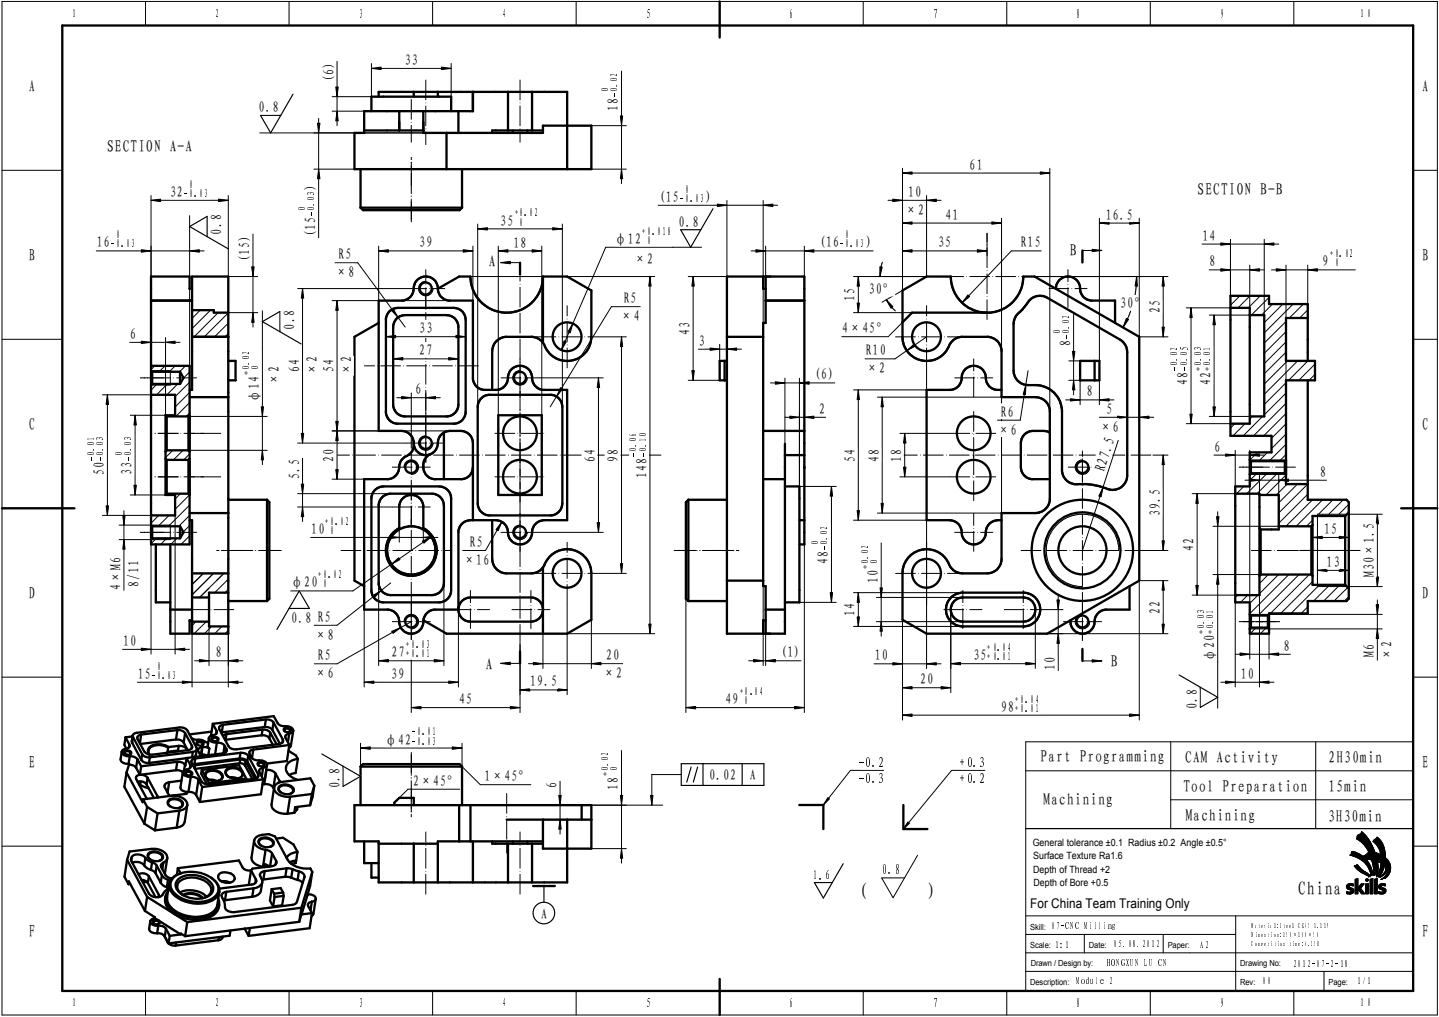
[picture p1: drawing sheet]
<svg xmlns="http://www.w3.org/2000/svg" width="420mm" height="297mm" viewBox="0 0 420 297" stroke-linecap="round" stroke-linejoin="round" font-family="sans-serif">
<defs><g id="words">
<g font-size="5.8">
<text x="250.6" y="262.2">(</text>
<text x="271.1" y="262.2">)</text>
</g>
<text font-size="5.5" x="379.1" y="261.3">China</text>
<g font-size="5">
<text x="8.5" y="26.9">A</text>
<text x="415.3" y="26.9">A</text>
<text x="8.5" y="76.2">B</text>
<text x="415.3" y="76.2">B</text>
<text x="8.5" y="125.6">C</text>
<text x="415.3" y="125.6">C</text>
<text x="8.5" y="174.9">D</text>
<text x="415.3" y="174.9">D</text>
<text x="8.5" y="224.3">E</text>
<text x="415.3" y="224.3">E</text>
<text x="8.5" y="273.6">F</text>
<text x="415.3" y="273.6">F</text>
</g>
<g font-size="4.9">
<text x="31.3" y="44.4">SECTION A-A</text>
<text x="349.7" y="56.8">SECTION B-B</text>
<text x="142.7" y="77.9">A</text>
<text x="312.3" y="74.9">B</text>
<text x="141.8" y="195.8">A</text>
<text x="324.3" y="194.7">B</text>
<text x="303.8" y="222.5">Part Programming</text>
<text x="346.1" y="222.9">CAM Activity</text>
<text x="387.9" y="222.8">2H30min</text>
<text x="345.5" y="231.2">Tool Preparation</text>
<text x="387.9" y="231.2">15min</text>
<text x="304.7" y="235.1">Machining</text>
<text x="346.2" y="239.6">Machining</text>
<text x="387.8" y="240">3H30min</text>
</g>
<g font-size="4.4">
<text x="97.5" y="23.9" transform="rotate(-90 97.5 23.9)">(6)</text>
<text x="118.2" y="19">33</text>
<text x="75.5" y="32.7">0.8</text>
<text x="180.5" y="32.4" transform="rotate(-90 180.5 32.4)">18</text>
<text x="283.1" y="49.5">61</text>
<text x="49.6" y="57.5">32</text>
<text x="92.1" y="55.5" transform="rotate(-90 92.1 55.5)">)</text>
<text x="192.4" y="58.9">(15</text>
<text x="206.2" y="58.9">)</text>
<text x="265.1" y="57.5">10</text>
<text x="146.1" y="65.9">35</text>
<text x="264.3" y="62.7">×2</text>
<text x="276.1" y="64.1">41</text>
<text x="322.9" y="64.2">16.5</text>
<text x="64.7" y="68.5" transform="rotate(-90 64.7 68.5)">0.8</text>
<text x="92.1" y="69.3" transform="rotate(-90 92.1 69.3)">(15</text>
<text x="179.6" y="71.2">φ12</text>
<text x="198.2" y="66.2">0.8</text>
<text x="351.1" y="70.3">14</text>
<text x="28.3" y="72.3">16</text>
<text x="72.9" y="76.5" transform="rotate(-90 72.9 76.5)">(15)</text>
<text x="98.8" y="75.7">R5</text>
<text x="122.4" y="72.3">39</text>
<text x="149.9" y="72.3">18</text>
<text x="185.2" y="77">×2</text>
<text x="239.2" y="72.3">(16</text>
<text x="253" y="72.3">)</text>
<text x="274" y="72.3">35</text>
<text x="298" y="72.3">R15</text>
<text x="353.2" y="77.8">8</text>
<text x="386.2" y="77.8">9</text>
<text x="97.9" y="80.9">×8</text>
<text x="182.1" y="88.6">R5</text>
<text x="249.6" y="87.9" transform="rotate(-90 249.6 87.9)">15</text>
<text x="253.6" y="85.9">30°</text>
<text x="181.2" y="93.8">×4</text>
<text x="327.1" y="90">30°</text>
<text x="338.7" y="91.5" transform="rotate(-90 338.7 91.5)">25</text>
<text x="38" y="99">6</text>
<text x="86" y="96.3" transform="rotate(-90 86 96.3)">0.8</text>
<text x="122.4" y="97.3">33</text>
<text x="201.5" y="97.8" transform="rotate(-90 201.5 97.8)">43</text>
<text x="204.1" y="101">3</text>
<text x="245.9" y="97.3">4×45°</text>
<text x="312.5" y="101.1" transform="rotate(-90 312.5 101.1)">8</text>
<text x="122.4" y="103.8">27</text>
<text x="252.8" y="103.8">R10</text>
<text x="81.5" y="112.4" transform="rotate(-90 81.5 112.4)">×2</text>
<text x="87.4" y="108.8" transform="rotate(-90 87.4 108.8)">64</text>
<text x="92.6" y="109.6" transform="rotate(-90 92.6 109.6)">×2</text>
<text x="97.4" y="108.8" transform="rotate(-90 97.4 108.8)">54</text>
<text x="102.6" y="109.6" transform="rotate(-90 102.6 109.6)">×2</text>
<text x="237.7" y="110.8">(6)</text>
<text x="252.9" y="109">×2</text>
<text x="346.8" y="112.6" transform="rotate(-90 346.8 112.6)">48</text>
<text x="353.6" y="112.6" transform="rotate(-90 353.6 112.6)">42</text>
<text x="75.7" y="117.3" transform="rotate(-90 75.7 117.3)">φ14</text>
<text x="121.3" y="115.1">6</text>
<text x="317.3" y="115.8">8</text>
<text x="239.2" y="120.9">2</text>
<text x="292.3" y="121.7">R6</text>
<text x="323.1" y="120.9">5</text>
<text x="291.4" y="126.9">×6</text>
<text x="321.2" y="126.1">×6</text>
<text x="354.6" y="131.9">6</text>
<text x="97.5" y="134.8" transform="rotate(-90 97.5 134.8)">20</text>
<text x="173.8" y="134.8" transform="rotate(-90 173.8 134.8)">64</text>
<text x="180.5" y="134.8" transform="rotate(-90 180.5 134.8)">98</text>
<text x="249.7" y="134.8" transform="rotate(-90 249.7 134.8)">54</text>
<text x="256.7" y="134.8" transform="rotate(-90 256.7 134.8)">48</text>
<text x="263.2" y="134.8" transform="rotate(-90 263.2 134.8)">18</text>
<text x="322.5" y="137.9" transform="rotate(-72 322.5 137.9)">R27.5</text>
<text x="30.4" y="138.6" transform="rotate(-90 30.4 138.6)">50</text>
<text x="38.5" y="138.6" transform="rotate(-90 38.5 138.6)">33</text>
<text x="87.4" y="139.9" transform="rotate(-90 87.4 139.9)">5.5</text>
<text x="188.8" y="139.7" transform="rotate(-90 188.8 139.7)">148</text>
<text x="385.5" y="139.2">8</text>
<text x="90.9" y="156">10</text>
<text x="338.7" y="150.8" transform="rotate(-90 338.7 150.8)">39.5</text>
<text x="386.6" y="156">15</text>
<text x="137.1" y="159.8">R5</text>
<text x="348.6" y="160.9" transform="rotate(-90 348.6 160.9)">42</text>
<text x="135.3" y="165">×16</text>
<text x="241.8" y="164.7" transform="rotate(-90 241.8 164.7)">48</text>
<text x="387.3" y="165.6">13</text>
<text x="35.3" y="172.3" transform="rotate(-90 35.3 172.3)">4×M6</text>
<text x="40.5" y="171.4" transform="rotate(-90 40.5 171.4)">8/11</text>
<text x="85" y="171.6">φ20</text>
<text x="256.4" y="170.2" transform="rotate(-90 256.4 170.2)">10</text>
<text x="401.2" y="168.7" transform="rotate(-90 401.2 168.7)">M30×1.5</text>
<text x="249.6" y="179.9" transform="rotate(-90 249.6 179.9)">14</text>
<text x="338.7" y="179.2" transform="rotate(-90 338.7 179.2)">22</text>
<text x="85" y="181.9">0.8</text>
<text x="92.8" y="181.6">R5</text>
<text x="36" y="188.6">10</text>
<text x="63" y="192">8</text>
<text x="91.9" y="186.8">×8</text>
<text x="114.3" y="192">27</text>
<text x="227.9" y="192">(1)</text>
<text x="374.9" y="190">8</text>
<text x="401.2" y="191.8" transform="rotate(-90 401.2 191.8)">M6</text>
<text x="92.8" y="192.9">R5</text>
<text x="177" y="192.9">20</text>
<text x="255.4" y="192.9">10</text>
<text x="284.2" y="192.8">35</text>
<text x="308" y="195.7" transform="rotate(-90 308 195.7)">10</text>
<text x="354.6" y="193.2" transform="rotate(-90 354.6 193.2)">φ20</text>
<text x="406.4" y="192.7" transform="rotate(-90 406.4 192.7)">×2</text>
<text x="40.3" y="198.3">15</text>
<text x="91.9" y="198.1">×6</text>
<text x="114.2" y="198.2">39</text>
<text x="154.8" y="200.5">19.5</text>
<text x="176.1" y="198.1">×2</text>
<text x="268.7" y="199.9">20</text>
<text x="362.3" y="198.2">10</text>
<text x="134.1" y="205.7">45</text>
<text x="211.8" y="205.7">49</text>
<text x="292.3" y="207.9">98</text>
<text x="349.6" y="207.2" transform="rotate(-90 349.6 207.2)">0.8</text>
<text x="112.4" y="217.5">φ42</text>
<text x="207" y="227.8">0.02</text>
<text x="219" y="227.8">A</text>
<text x="99.3" y="230.3" transform="rotate(-90 99.3 230.3)">0.8</text>
<text x="120.6" y="229.5">2×45°</text>
<text x="141.4" y="228.2">1×45°</text>
<text x="162.6" y="230.1" transform="rotate(-90 162.6 230.1)">6</text>
<text x="180.5" y="230.8" transform="rotate(-90 180.5 230.8)">18</text>
<text x="158" y="268.3">A</text>
</g>
<text font-size="4.1" x="257.4" y="255.2">0.8</text>
<g font-size="3.9">
<text x="250.9" y="224.1">-0.2</text>
<text x="280.4" y="224.1">+0.3</text>
<text x="250.9" y="228.8">-0.3</text>
<text x="280.4" y="228.8">+0.2</text>
<text x="237.3" y="256.9">1.6</text>
<text x="300.8" y="265.2">For China Team Training Only</text>
</g>
<g font-size="3.5">
<text x="20.9" y="5.2">1</text>
<text x="62.9" y="5.2">2</text>
<text x="104.8" y="5.2">3</text>
<text x="146.7" y="5.2">4</text>
<text x="188.6" y="5.2">5</text>
<text x="230.5" y="5.2">6</text>
<text x="272.4" y="5.2">7</text>
<text x="314.3" y="5.2">8</text>
<text x="356.2" y="5.2">9</text>
<text x="397.2" y="5.2">1 0</text>
<text x="20.9" y="294.2">1</text>
<text x="62.9" y="294.2">2</text>
<text x="104.8" y="294.2">3</text>
<text x="146.7" y="294.2">4</text>
<text x="188.6" y="294.2">5</text>
<text x="230.5" y="294.2">6</text>
<text x="272.4" y="294.2">7</text>
<text x="314.3" y="294.2">8</text>
<text x="356.2" y="294.2">9</text>
<text x="397.1" y="294.2">1 0</text>
</g>
<g font-size="3.1">
<text x="180.5" y="23.9">0</text>
<text x="180.5" y="22.4">2</text>
<text x="177.8" y="26.8">00</text>
<text x="180.5" y="28.3">-</text>
<text x="180.5" y="25.4">.</text>
<text x="53.8" y="57.5">-0.03</text>
<text x="55.2" y="54.8">0</text>
<text x="92.1" y="58.8">0</text>
<text x="92.1" y="57.3">3</text>
<text x="198.5" y="58.9">-0.03</text>
<text x="200" y="56.3">0</text>
<text x="89.4" y="61.7">00</text>
<text x="92.1" y="63.1">-</text>
<text x="92.1" y="60.2">.</text>
<text x="150.2" y="63.2">+0.02</text>
<text x="151.7" y="65.9">0</text>
<text x="33.9" y="69.6">0</text>
<text x="187.5" y="68.5">+0.018</text>
<text x="188.9" y="71.2">0</text>
<text x="246.8" y="69.6">0</text>
<text x="32.4" y="72.3">-0.03</text>
<text x="245.4" y="72.3">-0.03</text>
<text x="388.2" y="75.1">+0.02</text>
<text x="389.7" y="77.8">0</text>
<text x="312.5" y="94.7">0</text>
<text x="312.5" y="93.3">2</text>
<text x="309.8" y="97.6">00</text>
<text x="312.5" y="99.1">-</text>
<text x="312.5" y="96.1">.</text>
<text x="72.9" y="107.9">00</text>
<text x="72.9" y="106.5">.</text>
<text x="72.9" y="105.1">0</text>
<text x="72.9" y="103.6">2</text>
<text x="344.1" y="107">00</text>
<text x="344.1" y="105.5">. .</text>
<text x="344.1" y="104.1">00</text>
<text x="344.1" y="102.7">25</text>
<text x="350.8" y="107">00</text>
<text x="350.8" y="105.5">. .</text>
<text x="350.8" y="104.1">00</text>
<text x="350.8" y="102.7">31</text>
<text x="72.9" y="109.4">+</text>
<text x="344.1" y="108.5">--</text>
<text x="350.8" y="108.5">++</text>
<text x="27.7" y="131.7">. .</text>
<text x="27.7" y="130.2">00</text>
<text x="27.7" y="128.7">13</text>
<text x="38.5" y="131.7">.</text>
<text x="38.5" y="130.2">0</text>
<text x="38.5" y="128.7">3</text>
<text x="186.1" y="130.6">. .</text>
<text x="186.1" y="129.2">01</text>
<text x="186.1" y="127.7">60</text>
<text x="27.7" y="134.5">--</text>
<text x="27.7" y="133.1">00</text>
<text x="35.8" y="133.1">00</text>
<text x="38.5" y="134.5">-</text>
<text x="186.1" y="133.5">--</text>
<text x="186.1" y="132.1">00</text>
<text x="95" y="153.2">+0.02</text>
<text x="96.5" y="156">0</text>
<text x="241.8" y="154.8">2</text>
<text x="239.1" y="159.2">00</text>
<text x="241.8" y="160.6">-</text>
<text x="241.8" y="157.7">.</text>
<text x="241.8" y="156.3">0</text>
<text x="253.6" y="161.7">0</text>
<text x="253.6" y="160.3">2</text>
<text x="253.6" y="166.1">+</text>
<text x="253.6" y="164.6">00</text>
<text x="253.6" y="163.2">.</text>
<text x="93" y="168.9">+0.02</text>
<text x="94.4" y="171.6">0</text>
<text x="351.9" y="179.5">31</text>
<text x="351.9" y="185.3">++</text>
<text x="351.9" y="183.8">00</text>
<text x="351.9" y="182.3">. .</text>
<text x="351.9" y="180.9">00</text>
<text x="118.5" y="189.3">+0.03</text>
<text x="118.5" y="192">+0.01</text>
<text x="288.3" y="190.1">+0.04</text>
<text x="45.8" y="195.6">0</text>
<text x="288.3" y="192.8">+0.01</text>
<text x="44.4" y="198.3">-0.03</text>
<text x="215.9" y="203">+0.04</text>
<text x="217.4" y="205.7">0</text>
<text x="296.4" y="205.2">+0.04</text>
<text x="296.4" y="207.9">+0.01</text>
<text x="120.3" y="214.8">-0.01</text>
<text x="120.3" y="217.5">-0.03</text>
<text x="177.8" y="220.9">2</text>
<text x="177.8" y="226.7">+</text>
<text x="177.8" y="225.3">00</text>
<text x="177.8" y="223.8">.</text>
<text x="177.8" y="222.4">0</text>
</g>
<g font-size="2.9">
<text x="301.5" y="247.1">General tolerance ±0.1 Radius ±0.2 Angle ±0.5°</text>
<text x="301.7" y="251">Surface Texture Ra1.6</text>
<text x="301.7" y="255.1">Depth of Thread +2</text>
<text x="301.8" y="258.8">Depth of Bore +0.5</text>
<text x="307" y="271.4">07-CNC Milling</text>
<text x="308.1" y="276.9">1:1</text>
<text x="325.1" y="276.7">05.08.2012</text>
<text x="350.4" y="276.9">A2</text>
<text x="314.2" y="287.5">Module 2</text>
<text x="323.1" y="282.1">HONGXUN LU CN</text>
<text x="368.4" y="287.4">00</text>
<text x="377.4" y="282.4">2012-07-2-18</text>
<text x="396.4" y="287.5">1/1</text>
</g>
<g font-size="2.5">
<text x="300.8" y="271.5">Skill:</text>
<text x="300.8" y="276.9">Scale:</text>
<text x="317.9" y="276.9">Date:</text>
<text x="340.9" y="276.9">Paper:</text>
<text x="300.8" y="287.7">Description:</text>
<text x="300.9" y="282.3">Drawn / Design by:</text>
<text x="362.1" y="282.3">Drawing No:</text>
<text x="362.1" y="287.7">Rev:</text>
<text x="387.9" y="287.7">Page:</text>
</g>
<g font-size="1.9">
<text x="365.4" y="271.1">Material:Steel CK45 1.119</text>
<text x="365.4" y="273.7">Dimention:150×100×50</text>
<text x="365.4" y="276.4">Competition time:6.25H</text>
</g>
</g></defs>
<path d="M18.2 7.5h394.4v281.9h-394.4zM210.1 .4v10.6M.6 148.5h21.1M409.1 148.5h10.6M210.1 285.9v10.6" fill="none" stroke="#000" stroke-width=".68"/>
<g fill="none" stroke="#000" stroke-width=".29">
<path d="M.6 .4h419.1v296.1h-419.1zM42.5 .4v7.1M84.4 .4v7.1M126.3 .4v7.1M168.2 .4v7.1M210.1 .4v7.1M252 .4v7.1M294 .4v7.1M335.9 .4v7.1M377.8 .4v7.1M.6 49.7h17.6M412.6 49.7h7.1"/>
<path d="M.6 99.1h17.6M412.6 99.1h7.1M.6 148.5h17.6M412.6 148.5h7.1M.6 197.8h17.6M412.6 197.8h7.1M.6 247.1h17.6M412.6 247.1h7.1M42.5 289.4v7.1M84.4 289.4v7.1M126.3 289.4v7.1M168.2 289.4v7.1"/>
<path d="M210.1 289.4v7.1M252 289.4v7.1M294 289.4v7.1M335.9 289.4v7.1M377.8 289.4v7.1"/>
</g>
<path d="M20.9 2.2h1.2v3.5h-1.2z" fill-rule="evenodd" fill="#fff"/>
<path d="M20.9 2.2h1.2v3.5h-1.2z" fill="none" stroke="#fff" stroke-width=".29"/>
<path d="M62.9 2.2h1.1v3.5h-1.1z" fill-rule="evenodd" fill="#fff"/>
<path d="M62.9 2.2h1.1v3.5h-1.1z" fill="none" stroke="#fff" stroke-width=".29"/>
<path d="M104.8 2.2h1.1v3.5h-1.1z" fill-rule="evenodd" fill="#fff"/>
<path d="M104.8 2.2h1.1v3.5h-1.1z" fill="none" stroke="#fff" stroke-width=".29"/>
<path d="M146.7 2.2h1.1v3.5h-1.1z" fill-rule="evenodd" fill="#fff"/>
<path d="M146.7 2.2h1.1v3.5h-1.1z" fill="none" stroke="#fff" stroke-width=".29"/>
<path d="M188.6 2.2h1.1v3.5h-1.1z" fill-rule="evenodd" fill="#fff"/>
<path d="M188.6 2.2h1.1v3.5h-1.1z" fill="none" stroke="#fff" stroke-width=".29"/>
<path d="M230.5 2.2h1.1v3.5h-1.1z" fill-rule="evenodd" fill="#fff"/>
<path d="M230.5 2.2h1.1v3.5h-1.1z" fill="none" stroke="#fff" stroke-width=".29"/>
<path d="M272.4 2.2h1.1v3.5h-1.1z" fill-rule="evenodd" fill="#fff"/>
<path d="M272.4 2.2h1.1v3.5h-1.1z" fill="none" stroke="#fff" stroke-width=".29"/>
<path d="M314.3 2.2h1.2v3.5h-1.2z" fill-rule="evenodd" fill="#fff"/>
<path d="M314.3 2.2h1.2v3.5h-1.2z" fill="none" stroke="#fff" stroke-width=".29"/>
<path d="M356.2 2.2h1.2v3.5h-1.2z" fill-rule="evenodd" fill="#fff"/>
<path d="M356.2 2.2h1.2v3.5h-1.2z" fill="none" stroke="#fff" stroke-width=".29"/>
<path d="M397.2 2.2h3v3.5h-3z" fill-rule="evenodd" fill="#fff"/>
<path d="M397.2 2.2h3v3.5h-3z" fill="none" stroke="#fff" stroke-width=".29"/>
<path d="M415.3 22.6h1.7v5h-1.7z" fill-rule="evenodd" fill="#fff"/>
<path d="M415.3 22.6h1.7v5h-1.7z" fill="none" stroke="#fff" stroke-width=".29"/>
<path d="M415.3 72h1.7v4.9h-1.7z" fill-rule="evenodd" fill="#fff"/>
<path d="M415.3 72h1.7v4.9h-1.7z" fill="none" stroke="#fff" stroke-width=".29"/>
<path d="M415.3 121.3h1.7v4.9h-1.7z" fill-rule="evenodd" fill="#fff"/>
<path d="M415.3 121.3h1.7v4.9h-1.7z" fill="none" stroke="#fff" stroke-width=".29"/>
<path d="M415.3 170.6h1.7v5h-1.7z" fill-rule="evenodd" fill="#fff"/>
<path d="M415.3 170.6h1.7v5h-1.7z" fill="none" stroke="#fff" stroke-width=".29"/>
<path d="M415.3 220h1.7v4.9h-1.7z" fill-rule="evenodd" fill="#fff"/>
<path d="M415.3 220h1.7v4.9h-1.7z" fill="none" stroke="#fff" stroke-width=".29"/>
<path d="M415.3 269.3h1.7v5h-1.7z" fill-rule="evenodd" fill="#fff"/>
<path d="M415.3 269.3h1.7v5h-1.7z" fill="none" stroke="#fff" stroke-width=".29"/>
<path d="M8.5 269.3h1.7v5h-1.7z" fill-rule="evenodd" fill="#fff"/>
<path d="M8.5 269.3h1.7v5h-1.7z" fill="none" stroke="#fff" stroke-width=".29"/>
<path d="M8.5 220h1.7v4.9h-1.7z" fill-rule="evenodd" fill="#fff"/>
<path d="M8.5 220h1.7v4.9h-1.7z" fill="none" stroke="#fff" stroke-width=".29"/>
<path d="M8.5 170.6h1.7v5h-1.7z" fill-rule="evenodd" fill="#fff"/>
<path d="M8.5 170.6h1.7v5h-1.7z" fill="none" stroke="#fff" stroke-width=".29"/>
<path d="M8.5 121.3h1.7v4.9h-1.7z" fill-rule="evenodd" fill="#fff"/>
<path d="M8.5 121.3h1.7v4.9h-1.7z" fill="none" stroke="#fff" stroke-width=".29"/>
<path d="M8.5 72h1.7v4.9h-1.7z" fill-rule="evenodd" fill="#fff"/>
<path d="M8.5 72h1.7v4.9h-1.7z" fill="none" stroke="#fff" stroke-width=".29"/>
<path d="M8.5 22.6h1.7v5h-1.7z" fill-rule="evenodd" fill="#fff"/>
<path d="M8.5 22.6h1.7v5h-1.7z" fill="none" stroke="#fff" stroke-width=".29"/>
<path d="M20.9 291.2h1.2v3.5h-1.2z" fill-rule="evenodd" fill="#fff"/>
<path d="M20.9 291.2h1.2v3.5h-1.2z" fill="none" stroke="#fff" stroke-width=".29"/>
<path d="M62.9 291.2h1.1v3.5h-1.1z" fill-rule="evenodd" fill="#fff"/>
<path d="M62.9 291.2h1.1v3.5h-1.1z" fill="none" stroke="#fff" stroke-width=".29"/>
<path d="M104.8 291.2h1.1v3.5h-1.1z" fill-rule="evenodd" fill="#fff"/>
<path d="M104.8 291.2h1.1v3.5h-1.1z" fill="none" stroke="#fff" stroke-width=".29"/>
<path d="M146.7 291.2h1.1v3.5h-1.1z" fill-rule="evenodd" fill="#fff"/>
<path d="M146.7 291.2h1.1v3.5h-1.1z" fill="none" stroke="#fff" stroke-width=".29"/>
<path d="M188.6 291.2h1.1v3.5h-1.1z" fill-rule="evenodd" fill="#fff"/>
<path d="M188.6 291.2h1.1v3.5h-1.1z" fill="none" stroke="#fff" stroke-width=".29"/>
<path d="M230.5 291.2h1.1v3.5h-1.1z" fill-rule="evenodd" fill="#fff"/>
<path d="M230.5 291.2h1.1v3.5h-1.1z" fill="none" stroke="#fff" stroke-width=".29"/>
<path d="M272.4 291.2h1.1v3.5h-1.1z" fill-rule="evenodd" fill="#fff"/>
<path d="M272.4 291.2h1.1v3.5h-1.1z" fill="none" stroke="#fff" stroke-width=".29"/>
<path d="M314.3 291.2h1.2v3.5h-1.2z" fill-rule="evenodd" fill="#fff"/>
<path d="M314.3 291.2h1.2v3.5h-1.2z" fill="none" stroke="#fff" stroke-width=".29"/>
<path d="M356.2 291.2h1.2v3.5h-1.2z" fill-rule="evenodd" fill="#fff"/>
<path d="M356.2 291.2h1.2v3.5h-1.2z" fill="none" stroke="#fff" stroke-width=".29"/>
<path d="M397.1 291.2h3.2v3.5h-3.2z" fill-rule="evenodd" fill="#fff"/>
<path d="M397.1 291.2h3.2v3.5h-3.2z" fill="none" stroke="#fff" stroke-width=".29"/>
<path d="M412.4 242h-112.9v47.1M299.5 272.9h61.3M299.5 278.3h112.9M299.5 267.5h112.9M316.6 272.9v5.4M339.6 272.9v5.4M360.8 267.5v21.6M299.5 283.7h112.9M386.6 283.7v5.4" fill="none" stroke="#000" stroke-width=".29"/>
<path d="M308.1 274.4h3.9v2.8h-3.9z" fill-rule="evenodd" fill="#fff"/>
<path d="M308.1 274.4h3.9v2.8h-3.9z" fill="none" stroke="#fff" stroke-width=".29"/>
<path d="M307 268.9h19v2.8h-19z" fill-rule="evenodd" fill="#fff"/>
<path d="M307 268.9h19v2.8h-19z" fill="none" stroke="#fff" stroke-width=".29"/>
<path d="M350.4 274.4h2.5v2.8h-2.5z" fill-rule="evenodd" fill="#fff"/>
<path d="M350.4 274.4h2.5v2.8h-2.5z" fill="none" stroke="#fff" stroke-width=".29"/>
<path d="M323.1 279.6h17.6v2.9h-17.6z" fill-rule="evenodd" fill="#fff"/>
<path d="M323.1 279.6h17.6v2.9h-17.6z" fill="none" stroke="#fff" stroke-width=".29"/>
<path d="M396.4 285h3.9v2.9h-3.9z" fill-rule="evenodd" fill="#fff"/>
<path d="M396.4 285h3.9v2.9h-3.9z" fill="none" stroke="#fff" stroke-width=".29"/>
<path d="M368.4 284.9h2.6v2.8h-2.6z" fill-rule="evenodd" fill="#fff"/>
<path d="M368.4 284.9h2.6v2.8h-2.6z" fill="none" stroke="#fff" stroke-width=".29"/>
<path d="M341.8 216.7v25.3M384.2 216.7v25.3M412.6 216.7h-113.1v25.3h113.1M299.5 225.1h113.1M341.8 233.6h70.8" fill="none" stroke="#000" stroke-width=".29"/>
<path d="M304.7 230.9h20.2v4.8h-20.2z" fill-rule="evenodd" fill="#fff"/>
<path d="M304.7 230.9h20.2v4.8h-20.2z" fill="none" stroke="#fff" stroke-width=".29"/>
<path d="M346.1 218.7h29.3v4.9h-29.3z" fill-rule="evenodd" fill="#fff"/>
<path d="M346.1 218.7h29.3v4.9h-29.3z" fill="none" stroke="#fff" stroke-width=".29"/>
<path d="M345.5 227h36.3v4.8h-36.3z" fill-rule="evenodd" fill="#fff"/>
<path d="M345.5 227h36.3v4.8h-36.3z" fill="none" stroke="#fff" stroke-width=".29"/>
<path d="M346.2 235.5h20.3v4.8h-20.3z" fill-rule="evenodd" fill="#fff"/>
<path d="M346.2 235.5h20.3v4.8h-20.3z" fill="none" stroke="#fff" stroke-width=".29"/>
<g fill="#000">
<path d="M400 256.8l.8-.2v4.5h-.8zM401.3 256.8l.8-.2v4.5h-.8z"/>
<path d="M394.7 248.8l.2-.1 1.6 .5 1.4 .9-.8 .2 1.5 .4-1.8-.1h.4a2.68 2.68 0 0 1 2.8 2.1l.9 3-.8-2.4-.7-.9 .8 1.7 .4 1.7-.3-.7v.3l-.7-1.8a7.6 7.6 0 0 0-5.4-3.8l.3-.3z" fill-rule="evenodd"/>
<path d="M396.4 244a1.24 1.24 0 0 0 1.1-.9l2.4 2.8 1.4 3-1.6-.4-.1 .3-1.3-2.1-2.2-1.7z" fill-rule="evenodd"/>
<path d="M397.5 242.9l2.1 2.2 1.2 2.1 .6 1.7-1.5-3.2z" fill-rule="evenodd"/>
<path d="M398.7 258.1h.8v3h-.8zM398.7 257a.4 .4 0 0 0 .8 0 .4 .4 0 0 0-.8 0z" fill-rule="evenodd"/>
<path d="M395.4 252.9l.6-.2a.42 .42 0 0 1 .5-.1 .42 .42 0 0 1 .2 .5l1.1 1 1.3 .9-.6-.4 .1 .2 1.6 .9-2.1-1 .2 .1 1.7 1.1-.3-.1v.1l-2.4-1.2z" fill-rule="evenodd"/>
<path d="M400.5 251.2l.5 2.1 .1 2.3 .1-1.4 .2 1.4 .1-3.3a.82 .82 0 0 0-.9-1.1zM401.5 251.4l.4 2.3v2.1l.3-3a1.04 1.04 0 0 0-.7-1.4zM402.1 251.6l.2 2.5-.3 2 .2-.8a7.4 7.4 0 0 0-.1-3.7z" fill-rule="evenodd"/>
<path d="M401.2 245.4l.9-.9a7 7 0 0 1 2.4 6.1l-.5-.4a1.97 1.97 0 0 1-1.2-1.9l-1-1.8-.9-.8z" fill-rule="evenodd"/>
<path d="M396.9 250.4l5 1 2 1-2.3-1.2-4.5-.9a2.8 2.8 0 0 0 2.6-1.8l1.8 .4 1.6 .8a4 4 0 0 1 2.5 5.5l-.6 .8-.7 .6a3.7 3.7 0 0 0 1.6-2.7l-.1-1.3 .1 1.1a3.8 3.8 0 0 1-2.7 3.2 3.9 3.9 0 0 0 2.1-4.1l-.2-.3 .1 1a3.9 3.9 0 0 1-2.3 2.8l.5-.5h-.2a1.96 1.96 0 0 0 1.3-1.6 1.96 1.96 0 0 0-.8-1.9l-1.8-.8z" fill-rule="evenodd"/>
<path d="M403.3 252.1l-.4 2-.6 1.4 .4-.5-.4 .9 .5-.7a5.2 5.2 0 0 0 .9-2.9zM403.9 252.5v.2a6.6 6.6 0 0 1-1.4 3.5l.6-.7a5.2 5.2 0 0 0 1-2.8z" fill-rule="evenodd"/>
<path d="M393.3 258.5l.6-.4 1.3 .1-.1 .6-.3-.1a.5 .5 0 0 0-.5-.1 .5 .5 0 0 0-.3 .5l.2 .1a.97 .97 0 0 1 1.1 1 .97 .97 0 0 1-1.1 1l-1-.2v-.6l1.2 .1a.5 .5 0 0 0-.1-.6 .5 .5 0 0 0-.6-.1 .79 .79 0 0 1-.4-1.3z" fill-rule="evenodd"/>
<path d="M395.7 256.8l.8-.2v2.6l1-1.1h.8l-1.1 1.4 1.3 1.6h-1l-1-1.5v1.5h-.8z" fill-rule="evenodd"/>
<path d="M402.9 258.3l.8-.2 .8 .1v.6l-.3-.1a.43 .43 0 0 0-.7-.1 .43 .43 0 0 0 .2 .7 .94 .94 0 0 1 1 1 .94 .94 0 0 1-1.1 .9l-1.1-.2 .1-.6 1.2 .1a.53 .53 0 0 0-.1-.6 .53 .53 0 0 0-.6-.1 .82 .82 0 0 1-.6-.7 .82 .82 0 0 1 .4-.8z" fill-rule="evenodd"/>
</g>
<g fill="none" stroke="#000" stroke-width=".29">
<path d="M393.3 258.5l.6-.4 1.3 .1-.1 .6-.3-.1a.5 .5 0 0 0-.5-.1 .5 .5 0 0 0-.3 .5l.2 .1a.97 .97 0 0 1 1.1 1 .97 .97 0 0 1-1.1 1l-1-.2v-.6l1.2 .1a.5 .5 0 0 0-.1-.6 .5 .5 0 0 0-.6-.1 .79 .79 0 0 1-.4-1.3zM394.7 248.8l.2-.1 1.6 .5 1.4 .9-.8 .2 1.5 .4-1.8-.1h.4a2.68 2.68 0 0 1 2.8 2.1l.9 3-.8-2.4-.7-.9 .8 1.7 .4 1.7-.3-.7v.3l-.7-1.8a7.6 7.6 0 0 0-5.4-3.8l.3-.3zM395.4 252.9l.6-.2a.42 .42 0 0 1 .5-.1 .42 .42 0 0 1 .2 .5l1.1 1 1.3 .9-.6-.4 .1 .2 1.6 .9-2.1-1 .2 .1 1.7 1.1-.3-.1v.1l-2.4-1.2zM395.7 256.8l.8-.2v2.6l1-1.1h.8l-1.1 1.4 1.3 1.6h-1l-1-1.5v1.5h-.8zM396.4 244a1.24 1.24 0 0 0 1.1-.9l2.4 2.8 1.4 3-1.6-.4-.1 .3-1.3-2.1-2.2-1.7zM396.9 250.4l5 1 2 1-2.3-1.2-4.5-.9a2.8 2.8 0 0 0 2.6-1.8l1.8 .4 1.6 .8a4 4 0 0 1 2.5 5.5l-.6 .8-.7 .6a3.7 3.7 0 0 0 1.6-2.7l-.1-1.3 .1 1.1a3.8 3.8 0 0 1-2.7 3.2 3.9 3.9 0 0 0 2.1-4.1l-.2-.3 .1 1a3.9 3.9 0 0 1-2.3 2.8l.5-.5h-.2a1.96 1.96 0 0 0 1.3-1.6 1.96 1.96 0 0 0-.8-1.9l-1.8-.8zM397.5 242.9l2.1 2.2 1.2 2.1 .6 1.7-1.5-3.2zM397.9 250.1l-1.4-.9-1.6-.5-.3 .3-.1 .6-.3 .2a7.3 7.3 0 0 1 6.1 5.6v-.3l.3 .7-.5-2-.7-1.4 .7 .9 .7 1.9M398.1 254.7l.3 .2M398.1 243.5l-.6-.6 .9 .9M398.4 254.9l1.6 1M398.4 250.5l.2 .2"/>
<path d="M398.4 254.9l1.8 .8-2.4-1.6-1.2-1.2a.58 .58 0 0 0-.9 0h-.3l1.3 1.4 2.9 1.6M398.4 243.8l.8 .9M398.4 243.7l.8 .9M398.7 250.8a8.6 8.6 0 0 1 2.1 4.5M398.7 258.1h.8v3h-.8zM398.8 254.8l.3 .2-.6-.4 .3 .2M399.2 244.7l.2 .3M399.4 245l1.1 1.7M399.4 244.9l.9 1.4M399.6 255.8h.1M399.6 248.8l-.8 .9-1.7 .6 4 .8 1.9 .7M399.6 248.8l.1-.3a9.6 9.6 0 0 1 5.8 3.1 3.6 3.6 0 0 1-1.2 5 3.7 3.7 0 0 0 1.5-4 3.8 3.8 0 0 1-2.6 4.3 4 4 0 0 0 2.1-4.1l-.2-.3a3.1 3.1 0 0 1-2.2 3.8l.5-.5h-.2a1.96 1.96 0 0 0 1.3-1.6 1.96 1.96 0 0 0-.8-1.9l-2.6-1-4.3-.7 2.4 .2 3.4 .9"/>
<path d="M399.7 255.8h.1M399.7 255.8l.3 .1M399.7 255.8v.1M400 256.8l.8-.2v4.5h-.8zM400 255.9h.1M400.4 246.7l.9 2.2M400.5 251.2a.83 .83 0 0 1 1 .9l-.1 3.5-.2-1.4-.1 1.4-.1-2.3zM400.5 251.2l.5 2 .1 2.4M400.5 246.7l.9 2.2M400.5 247l-1.3-2.1-1.7-1.8a1.24 1.24 0 0 1-1.1 .9l-.3 1a7.8 7.8 0 0 1 3.5 3.8M400.6 247.1l.8 1.8M400.8 255.3l.1 .4"/>
<path d="M401.2 245.4l.9-.9a7 7 0 0 1 2.4 6.1l-.5-.4a1.97 1.97 0 0 1-1.2-1.9l-1-1.8-.9-.8zM401.3 256.8l.8-.2v4.5h-.8zM401.4 251.3l.2 2-.2 2.3-.2-1.4-.1 1M401.5 251.4a1.04 1.04 0 0 1 .7 1.4l-.3 3v-2.1zM401.5 251.4l.4 2.4v2l.3-1.9-.2-2.4M402.1 251.6a9.4 9.4 0 0 1-.1 4.5l.3-2zM402.1 251.6l.1 2.9M402.2 255.3l-.2 .8M402.2 251.6l.2 2.1-.2 1.6M402.2 254.9v.4M402.9 258.3l.8-.2 .8 .1v.6l-.3-.1a.43 .43 0 0 0-.7-.1 .43 .43 0 0 0 .2 .7 .94 .94 0 0 1 1 1 .94 .94 0 0 1-1.1 .9l-1.1-.2 .1-.6 1.2 .1a.53 .53 0 0 0-.1-.6 .53 .53 0 0 0-.6-.1 .82 .82 0 0 1-.6-.7 .82 .82 0 0 1 .4-.8zM402.9 251.8l.7 .4"/>
<path d="M403 251.8l.6 .4M403.2 249.7a6 6 0 0 0-2.3-4l1.2-1.2a7.4 7.4 0 0 1 2.4 6.1M403.3 252.1a.9 .9 0 0 1 .3 1.5l-1.3 2.3 .4-.9-.4 .5 .6-1.4zM403.3 252.1l-.3 1.5-.7 1.9 .4-.5-.4 .9 1-1.6 .5-1.9M403.6 252.2l.3 .2M403.9 252.5a1.05 1.05 0 0 1 0 1.4l-.6 1.3-.8 1 .3-.4a6.5 6.5 0 0 0 1.1-3.3zM403.9 252.5l-.4 1.9-.7 1.5M404.2 252.8l-.7 2.1-1 1.3"/>
<circle cx="399.1" cy="257" r=".37"/>
<circle cx="399.1" cy="257" r=".39"/>
</g>
<path d="M387.9 218.6h15.7v4.8h-15.7z" fill-rule="evenodd" fill="#fff"/>
<path d="M387.9 218.6h15.7v4.8h-15.7z" fill="none" stroke="#fff" stroke-width=".29"/>
<path d="M387.9 227h11.1v4.8h-11.1z" fill-rule="evenodd" fill="#fff"/>
<path d="M387.9 227h11.1v4.8h-11.1z" fill="none" stroke="#fff" stroke-width=".29"/>
<path d="M325.1 274.2h13.5v2.9h-13.5z" fill-rule="evenodd" fill="#fff"/>
<path d="M325.1 274.2h13.5v2.9h-13.5z" fill="none" stroke="#fff" stroke-width=".29"/>
<path d="M314.2 285h10.8v2.9h-10.8z" fill-rule="evenodd" fill="#fff"/>
<path d="M314.2 285h10.8v2.9h-10.8z" fill="none" stroke="#fff" stroke-width=".29"/>
<path d="M233.4 235.1h7v7M263.8 235.1v7h7" fill="none" stroke="#000" stroke-width=".68"/>
<path d="M241.7 233l.5 .3-1.8 1.8zM258 225h-9.7l-7.9 10.1" fill="none" stroke="#000" stroke-width=".29"/>
<path d="M241.7 233l.5 .3-1.8 1.8z" fill="#000"/>
<path d="M250.9 220.7h7v3.9h-7z" fill-rule="evenodd" fill="#fff"/>
<path d="M250.9 220.7h7v3.9h-7z" fill="none" stroke="#fff" stroke-width=".29"/>
<path d="M250.9 225.5h7v3.8h-7z" fill-rule="evenodd" fill="#fff"/>
<path d="M250.9 225.5h7v3.8h-7z" fill="none" stroke="#fff" stroke-width=".29"/>
<path d="M287.6 225h-9.7l-14.1 17.1M265.1 240.1l.4 .4-1.7 1.6z" fill="none" stroke="#000" stroke-width=".29"/>
<path d="M265.1 240.1l.4 .4-1.7 1.6z" fill="#000"/>
<path d="M280.4 220.7h7v3.9h-7z" fill-rule="evenodd" fill="#fff"/>
<path d="M280.4 220.7h7v3.9h-7z" fill="none" stroke="#fff" stroke-width=".29"/>
<path d="M280.4 225.5h7v3.8h-7z" fill-rule="evenodd" fill="#fff"/>
<path d="M280.4 225.5h7v3.8h-7z" fill="none" stroke="#fff" stroke-width=".29"/>
<path d="M237.6 257.4h5.7l-2.9 4.9z" fill="#fff"/>
<path d="M237.6 257.4h5.7l-2.9 4.9z" fill="none" stroke="#fff" stroke-width=".29"/>
<path d="M246.2 252.3l-5.8 10-2.6-4.5h5.2" fill="none" stroke="#000" stroke-width=".34"/>
<path d="M237.3 253.6h5.2v3.8h-5.2z" fill-rule="evenodd" fill="#fff"/>
<path d="M237.3 253.6h5.2v3.8h-5.2z" fill="none" stroke="#fff" stroke-width=".29"/>
<path d="M250.6 249.8h22.8v13.2h-22.8z" fill-rule="evenodd" fill="#fff"/>
<path d="M250.6 249.8h22.8v13.2h-22.8z" fill="none" stroke="#fff" stroke-width=".29"/>
<path d="M267.9 249.8l-7.1 12.4-3.4-5.8h6.7" fill="none" stroke="#000" stroke-width=".29"/>
<path d="M377.4 279.9h16.3v2.9h-16.3z" fill-rule="evenodd" fill="#fff"/>
<path d="M377.4 279.9h16.3v2.9h-16.3z" fill="none" stroke="#fff" stroke-width=".29"/>
<g fill="none" stroke="#000" stroke-width=".68">
<path d="M35.5 219.5v.3a1.89 1.89 0 0 0 2.4 1.1M35.5 219.5l-.3 2.5a1.89 1.89 0 0 0 2.3 1.1M36.3 219.5a1.13 1.13 0 0 1 1.2-.4 1.13 1.13 0 0 1 .8 1 1.12 1.12 0 0 1-1.2 .3 1.12 1.12 0 0 1-.8-.9zM36.6 215.3l1.1 2.1M36.6 215.3l-.3 2.3 .6 1.1M37.7 217.4a.95 .95 0 0 1-1 1.3 1.07 1.07 0 0 0-1.2 .8M37.7 217.4l-.1 .9M38.6 217l2.7 5M38.7 215.1l-2.1 .2M38.7 214.8l.4-.5 .8-.3 12.5-1.5a2.39 2.39 0 0 1 2.3 .8l2.8 5.5M38.7 214.8l.2 .5M38.7 214.8l-.2 1.7 .1 .5"/>
<path d="M38.9 215.3l2.6 5M38.9 215.3l-.3 1.7M41.2 214.5l-.7 .3a.75 .75 0 0 0-.3 1.1l2 3.6a2.39 2.39 0 0 0 2.2 .9l10.6-1.3a.95 .95 0 0 0 1-1.3M41.2 214.5l-.4 2.6M48.9 219.6v.2M49.1 218.4a4.6 4.6 0 0 0-5.6 .3l-.2 .6 .3 1.1M49.1 218.4l-.2 1.2M49.3 218.2a4.3 4.3 0 0 0-6 .6l-.1 .8 .3 .8M49.3 218.2l-.2 .2M51.4 216a2.39 2.39 0 0 1 2.2 .9M51.4 216l-10.4 1.3M51.8 213.2a2.39 2.39 0 0 1 2.2 .9"/>
<path d="M51.8 213.2l-10.6 1.3M51.8 213.2l-.4 2.8M52 219.2l-3.1 .4M52 219.2l-.1 .3M52.2 217.8a1.83 1.83 0 0 1 2.4 1.4M52.2 217.8l-2.9 .4M52.2 217.8l-.2 1.4M53.6 216.9l1.2 2.2M54 214.1l2 3.7M54 214.1l-.4 2.8M55.9 215.5l.9 .5 2 .1 2 .9M56 217.8l-.1 .9"/>
<path d="M56.3 219.6l-12.5 1.6M56.3 219.6l-.2 1.6M57.4 216.8a1.3 1.3 0 0 1 2.1 .5 1.08 1.08 0 0 1-1.2 .5 1.08 1.08 0 0 1-.9-1zM57.5 218.8l-.3 1.6-.6 .7M57.5 218.8a1.27 1.27 0 0 1-1.2 .8M57.7 217.6l-.1-.6a1.03 1.03 0 0 1 1.7 .4l-.4 .4M59 218.2l-.5 .1a.84 .84 0 0 0-.6 1.2l.8 1.4M59 218.2l-.3 2.2M59.1 218.2h1.1l.9 .5M59.1 218.2h-.1M59.1 218.2l-.3 2.2M61 215.6v.2a1.87 1.87 0 0 0 2.3 1.1"/>
<path d="M61 215.6l-.3 2.4 .4 .7M61.1 218.7l-.3 1.9M61.8 213.7l-6.5 .8M61.8 215.5a1.1 1.1 0 0 1 1.2-.4 1.1 1.1 0 0 1 .7 1.1 1.22 1.22 0 0 1-2-.6zM62.1 216.3l-.2-.2v-.5a1.06 1.06 0 0 1 1.7 .5l-.3 .4M62.1 211.4l17.8-2.2 1.2 2a2.29 2.29 0 0 0 2.2 .9 1.79 1.79 0 0 1 2.3 1.3M62.1 211.4l1.1 2M62.1 211.4l-.5 3.5M63.2 213.4a.99 .99 0 0 1-1 1.4 1.17 1.17 0 0 0-1.2 .8M63.2 213.4l-.1 1M63.3 216.9a2.29 2.29 0 0 1 2.3 .9M63.3 216.9l-.5 3.4"/>
<path d="M64.8 213.9l-.3 .1M65.1 211.7a.97 .97 0 0 0-1.1 1.3l2.7 5a2.29 2.29 0 0 0 2.3 .9l12.5-1.6a.99 .99 0 0 0 1.1-1.3M65.1 211.7l-.3 2.2M65.6 217.8l.5 1M65.6 217.8l-.4 2.2M65.9 216.1h-.2M66.1 218.8a.95 .95 0 0 1-1 1.2l-21.6 2.8M66.1 214.4l-1 .5M66.1 218.8l-.2 .9M66.1 214.4l-.2 1.7M70.2 219.9a2.29 2.29 0 0 1 2.3 .9M70.2 219.9l-13.2 1.6"/>
<path d="M70.2 219.9l-.2 1.6M73.9 218.9a.92 .92 0 0 0-.9 .4 .92 .92 0 0 0-.1 .9 2.41 2.41 0 0 0 2.7 1.9 1.72 1.72 0 0 1 2.4 1.3M73.9 218.9l-.3 2.5M76.4 214.8a2.29 2.29 0 0 1 2.2 .8M76.4 214.8l-10.5 1.3M76.7 213.1a2.29 2.29 0 0 1 2.2 .9M76.7 213.1l-10.6 1.3M76.7 213.1l-.3 1.7M77.3 212.3a2.39 2.39 0 0 1 2.2 .9M77.3 212.3l-12.5 1.6M77.6 210.1a2.29 2.29 0 0 1 2.3 .9M77.6 210.1l-12.5 1.6"/>
<path d="M77.6 210.1l-.3 2.2M78.6 215.6l1.1 1.9M78.9 214l1.9 3.4M78.9 214l-.3 1.6M79.5 213.2l2.2 4.1M79.9 211l2.7 5M79.9 211l-.4 2.2M82.6 216l-.1 .9M82.9 212.8a1.1 1.1 0 0 1 1.2-.3 1.1 1.1 0 0 1 .8 1 1.09 1.09 0 0 1-1.3 .3 1.09 1.09 0 0 1-.7-1zM83.2 213.6l-.2-.6a1.14 1.14 0 0 1 1.7 .2v.2l-.3 .4M84.2 219.3l2.2 1.3 .6 1.1M84.4 214.2l-.7 .3a.73 .73 0 0 0-.3 1.1l1.1 2"/>
<path d="M84.4 214.2l-.3 2.6M84.5 217.6l-10.6 1.3M84.5 217.6l-.7 4.7-5.9 .7M85.6 213.4a1.17 1.17 0 0 1-1.2 .8M85.6 213.4l-.7 4.4-.5 .7M36.6 220.2l-.1-.6a.99 .99 0 0 1 1.6 .5l-.3 .3M36.9 225.6l-.6 4.2 5.9 10.8M36.9 225.6l4.7 8.7 .2-.8M37.5 223.1h.2v.3M37.7 223.4a2.34 2.34 0 0 1 2 .8M37.7 223.4l-.8 2.2M37.9 220.9a2.5 2.5 0 0 1 2.2 .8"/>
<path d="M37.9 220.9l-.4 2.2M39.7 224.2l1.1 2.1M40.1 221.7l1.1 2.1M40.1 221.7l-.4 2.5M40.2 228.3a2.33 2.33 0 0 1 2.6 .8M40.6 229.1l.3 .2M40.8 226.3a.92 .92 0 0 0-.9 .3 .92 .92 0 0 0-.1 1l3.2 5.7M40.8 226.3a2.39 2.39 0 0 1 2.3 .9M40.9 229.3l2.5 1M41.1 228.2l-.2 1.1M41.2 223.8l-.4 2.5M41.3 222a2.29 2.29 0 0 0 2.2 .8"/>
<path d="M41.5 220.3a2.29 2.29 0 0 0 2.3 .9M41.5 220.3l-.2 1.7M41.8 233.5l9-1.2a4.2 4.2 0 0 1 3.9 2.4v.5M41.8 233.5l1.2 2.2M42.8 229.1l2.1 4M43 235.7l3 1.9M43 235.7l-.8 4.9M43.1 227.2l2.9 5.4M43.1 227.2l-.3 1.9M43.8 221.2l-.3 1.6M46 237.6l-.8 4.9M46 232.6l.1 .3"/>
<path d="M46 232.6v.4M49.4 228.5a1.15 1.15 0 0 0-1.3 1.5l1.4 2.5 4.9-.6M49.4 228.5l-.5 3M49.6 235.5a1.12 1.12 0 0 1-.7-1.3 1.12 1.12 0 0 1 1-.9 2.81 2.81 0 0 1 3.6 1.5l-.5 .9-.6 .2M49.6 235.5a3.4 3.4 0 0 0 2.8 .4M49.6 235.5l-.2-.3a.95 .95 0 0 1 .2-1.5 2.4 2.4 0 0 1 3.6 1.4l-.2 .5-.6 .3M51.4 225h1.1l.9 .5M51.4 225l-10.6 1.3M51.8 222.5a2.39 2.39 0 0 1 2.2 .9M51.8 222.5l-10.6 1.3M51.8 222.5l-.4 2.5M51.9 232.2l-.3 .3"/>
<path d="M52.4 236.8l-6.4 .8M52.4 236.8l-.8 4.9M53 228l-3.6 .5M53.4 225.6v.2a1.96 1.96 0 0 0 2.3 1.1M53.4 225.6l-.7 4.6a1.89 1.89 0 0 0 2.3 1.1M54 223.4l.1 .2 .4-2.2 1.1 2M54 223.4l-.2 1.6M54.1 225.5a1.12 1.12 0 0 1 1.3-.4 1.12 1.12 0 0 1 .7 1 1.12 1.12 0 0 1-1.2 .4 1.12 1.12 0 0 1-.8-1zM54.4 226.3l-.1-.6a1 1 0 0 1 1.7 .4l-.4 .3M54.5 231.3l-.1 .6M54.7 235.2a2.36 2.36 0 0 1-2.3 1.6M54.7 235.2l-.8 4.9a2.36 2.36 0 0 1-2.3 1.6"/>
<path d="M54.8 231.3v.1M54.8 231.4l-.4 .5M55 231.3a2.39 2.39 0 0 1 2.3 .9M55.6 223.4a.95 .95 0 0 1-1.1 1.3 1.19 1.19 0 0 0-1.1 .9M55.6 223.4l-.2 1M55.7 226.9a2.29 2.29 0 0 1 2.2 .9M55.7 226.9l-.7 4.4M56.8 223.2l-.6 .1M56.9 223.5l-.5 .2M56.9 223.5l-.1 .9M57 221.5a.97 .97 0 0 0-1 1.3l2.9 5.5a2.39 2.39 0 0 0 2.2 .8l13.2-1.6a.95 .95 0 0 0 1.1-1.3M57 221.5l-.2 1.7"/>
<path d="M57.3 232.2l1.1 2M57.9 227.8l1.1 2.1M57.9 227.8l-.6 4.4M58.7 220.4l-.2 .1M58.8 220.4l1.6 .2M58.8 220.4h-.1M58.9 224.9l-.2 1.1 1.7 3.1M58.9 224.9l2.1 3.9M58.9 224.9l10.9-1.4 2.1 3.9M59 229.9l-.6 4.3M60 225.6a3.3 3.3 0 0 1 5.1 1l-.1 .6a3.2 3.2 0 0 1-5.2-.7zM60.7 227.5l-.3-.3a1.06 1.06 0 0 1 .3-1.8 2.81 2.81 0 0 1 4.1 1.6l-.3 .6-.7 .4"/>
<path d="M61 227.8h1.3l1.1 .3M61 228.8v.4M66 224.9a3.2 3.2 0 0 1 5 1.1 1.7 1.7 0 0 1-2 1.4 2.61 2.61 0 0 1-3.2-2.1zM66.6 226.8l-.3-.3a1.23 1.23 0 0 1-.2-1.3 1.23 1.23 0 0 1 1.2-.7 2.77 2.77 0 0 1 3.5 1.8l-.3 .6-.7 .4M67 227h1.2l1.1 .4M70 221.5a2.39 2.39 0 0 1 2.2 .9M70 222.9a1.65 1.65 0 0 1 1.5 .7M70 221.5l-13.2 1.7M70 222.9l-13.1 1.7M70.1 221.8a1.65 1.65 0 0 1 1.6 .7M70.1 221.8l-13.2 1.7M70.1 221.8l-.1 1.1"/>
<path d="M71.5 223.6l2.2 3.9M71.7 222.5l2.7 5M71.7 222.5l-.2 1.1M71.9 227.4l-10.9 1.4M71.9 227.4v.4M72.2 222.4l2.7 4.9M72.5 220.8l2.9 5.4M72.5 220.8l-.3 1.6M75.3 222.8a1.13 1.13 0 0 1 1.2-.3 1.13 1.13 0 0 1 .7 1 1.12 1.12 0 0 1-1.2 .3 1.12 1.12 0 0 1-.7-1zM75.4 226.2l-.1 .9M75.6 223.6l-.2-.6a1 1 0 0 1 1.7 .4l-.4 .4M76.8 224.2a.95 .95 0 0 0-1 1.4l1.1 2"/>
<path d="M76.8 224.2l-.4 2.6M76.9 227.6l-17.9 2.3M76.9 227.6l-.7 4.4-17.8 2.2M77.2 229a2.56 2.56 0 0 1 2.6 1.1M77.2 229l-.5 .1M77.3 227.8l-.6 .7M77.8 224.9a2.94 2.94 0 0 1 2.7 1M78 223.4a1.07 1.07 0 0 1-1.2 .8M78 223.4l-.8 5.6M79.8 230.1l.2 .2M80 230a2.99 2.99 0 0 0 3 2.6l1.7 .1M80 230l-.7 4.9a2.99 2.99 0 0 0 2.9 2.7l1.7 .1"/>
<path d="M80.5 225.9l1.1 2.2M80.5 225.9l-.7 4.2M81.4 229.8a2.86 2.86 0 0 1 4.4 .8v.5a2.81 2.81 0 0 1-4.5-.6zM81.6 228.1l.2 .3M81.6 228.1v.4M82 231.4l-.5-.5-.1-.6a2.39 2.39 0 0 1 4.2 .7l-.3 .5-.6 .4M84.7 232.7l-.8 5M85.9 237.4l-2 .3M86.9 235.7l-.1 .7-.9 1M87 221.7a3.4 3.4 0 0 0-3.5 2.9 4.3 4.3 0 0 0 3.4 3.2M87 221.7l-.7 4.1-1.9 .6M90.5 235.2l-4.3 .6-.3 1.6"/>
<path d="M91 231.9l-6.3 .8M91 231.9l-.5 3.3M91.8 229.5l-1.2-2.2-9 1.2-1.2 .7-.4 .8M91.8 229.5l-.8 2.4M91.8 229.5l-.5 3.3-.8 2.4M42.2 240.6l3 1.9M51.6 241.7l-6.4 .8"/>
</g>
<circle cx="61.8" cy="220.5" r=".34" fill="#000"/>
<path d="M303.8 218.3h36.3v4.8h-36.3z" fill-rule="evenodd" fill="#fff"/>
<path d="M303.8 218.3h36.3v4.8h-36.3z" fill="none" stroke="#fff" stroke-width=".29"/>
<path d="M379.1 256.5h12.6v5.5h-12.6z" fill-rule="evenodd" fill="#fff"/>
<path d="M379.1 256.5h12.6v5.5h-12.6z" fill="none" stroke="#fff" stroke-width=".29"/>
<path d="M387.8 235.8h15.6v4.8h-15.6z" fill-rule="evenodd" fill="#fff"/>
<path d="M387.8 235.8h15.6v4.8h-15.6z" fill="none" stroke="#fff" stroke-width=".29"/>
<path d="M365.4 269.4h22.7v1.9h-22.7z" fill-rule="evenodd" fill="#fff"/>
<path d="M365.4 269.4h22.7v1.9h-22.7z" fill="none" stroke="#fff" stroke-width=".29"/>
<path d="M365.4 272h19.7v1.9h-19.7z" fill-rule="evenodd" fill="#fff"/>
<path d="M365.4 272h19.7v1.9h-19.7z" fill="none" stroke="#fff" stroke-width=".29"/>
<path d="M365.4 274.7h20v1.9h-20z" fill-rule="evenodd" fill="#fff"/>
<path d="M365.4 274.7h20v1.9h-20z" fill="none" stroke="#fff" stroke-width=".29"/>
<g fill="none" stroke="#000" stroke-width=".29" stroke-dasharray="6 .7 .2 .7" stroke-linecap="butt">
<path d="M48 110.4h-7.5M57.5 110.4h-16.6M52.2 126.6h-7.4M52.2 139.3h-7.4M59.6 139.3h-14.4M59.6 126.6h-14.4M64.5 139.3h-9.1M64.5 126.6h-9.1M368.8 136.4h-7.4M378.3 136.4h-16.6M48 155.5h-7.5M57.5 155.5h-16.6"/>
<path d="M68.4 178.1h-14.4M71.6 160.8h-8.5M81.5 160.8h-17M82.2 160.8h-7.8M379.4 160.8h7.4M379.7 160.8h16.6M386.4 160.8h-21.8M386.8 160.8h-8.5M389.2 160.8h8.2M396.7 160.8h-17M397.4 160.8h-7.8M366.7 181.6h7.4"/>
<path d="M368.8 181.6h-7.4M373.7 181.6h-12"/>
</g>
<g fill="none" stroke="#000" stroke-width=".68">
<path d="M44.1 87.8h12M56.1 84.3h-.7v-3.5h-11.3v78.2h11.3v-52.2h-11.3M56.1 90.6h6.3v.7h4.3M56.1 98.4h10.6M359.3 89.9h5.6v33.8h-5.6M364.9 92h4.2v29.6h-4.2M381.8 92.9h-6.3v12.5h8.5v5.7h-8.5v30.3h6.3v-30.3M44.1 108.2l.3 .4M44.4 108.6v3.5M44.4 112.1l-.3 .4M44.4 112.1h8.2M44.4 108.6h8.2"/>
<path d="M52.6 108.6v3.5M52.6 108.6l1 1.8-1 1.7M55.4 113.9h.7v-33.1h10.6v104.3h-10.6v-33.2h-.7M55.4 116h11.3M66.7 105.4h2.1v5.7h-2.1M381.8 105.4v-16.6h-11.3v-2.4h-11.2v40.9h12v4.8h-6.4v10h-4.2v33.8h4.2v9.2h5.6v-5.9h11.3M48.3 134l.4 .3M48.3 121.3v23.3M48.3 121.3l.4 .3M48.3 121.3h2.8M48.7 121.6h6.7M48.7 131.5l-.4 .4"/>
<path d="M48.7 121.6v9.9M48.7 134.3v9.9M48.7 131.5h6.3M48.7 134.3h6.3M55 131.5l.4 .4M55 134.3v9.9l.4 .4M55.4 121.3l-.4 .3v9.9M55.4 134l-.4 .3M364.9 134.3l.3 .4M365.2 138.2l-.3 .4M365.2 134.7v3.5M365.2 134.7h9.9"/>
<path d="M365.2 138.2h9.9M375.1 138.2l.4 .4M375.1 134.7v3.5M375.5 134.3l-.4 .4M44.1 153.4l.3 .3M44.4 153.7h8.2M44.4 153.7v3.5M44.4 157.2l-.3 .4M44.4 157.2h8.2M45.5 159v16.9h4.2M48.3 144.6h2.8M48.7 144.2h6.7"/>
<path d="M48.7 144.2l-.4 .4M49.7 159v26.1h5.7v-3.9h.7M52.6 153.7v3.5M52.6 153.7l1 1.8-1 1.7M55.4 149.9h11.3M78 146l.6 .7v28.2l-.6 .7zM360.7 144.2h7v29.6h-7M367.7 144.6h5.7v10h-5.3M367.7 154.3l.4 .3M368.1 154.6v13.2M373.4 153.7h9.5M382.9 153.7v14.1"/>
<path d="M383.2 153.4l-.3 .3M392.8 150.7h-9.6v20.1h9.6M392.8 150.7v20.1M393.1 146l.7 .7v28.2l-.7 .7M393.8 149.6l-1 1.1M49.7 178.1h6.4M56.1 167.5h10.6M56.1 174.5h4.9M66.7 173.1h-5.7v9.9h5.7M364.9 179.5l.3 .3M365.2 179.8h5M365.2 179.8v3.5"/>
<path d="M368.1 167.8l-.4 .3M368.1 167.8h14.8M370.2 179.8v3.5M370.5 179.5l-.3 .3M382.9 167.8l.3 .3M392.8 170.8l1 1.1M56.1 181.6h4.9M365.2 183.3l-.3 .4M365.2 183.3h5M370.2 183.3l.3 .4M37.1 251.1l5.9 10.9M37.1 251.1l-.7 5 1.1 2.1"/>
<path d="M37.5 258.2l.1-.8 4.7 8.7M38 258.2h-.5M38.3 250.9l.1 .6 5.1 9.5a2.68 2.68 0 0 0 4.7-.7l1-.8M38.3 250.9v.2M38.4 250.4a2.6 2.6 0 0 1 4 .2M38.4 250.4l-.1 .5M38.4 250.4l-.1 .9M38.6 252a2.87 2.87 0 0 1 3.5 .8M40.5 255.4a2.35 2.35 0 0 1 3 .5M41.3 257a2.14 2.14 0 0 1 1.9 .9M42.1 252.8l.8 .7 1.2 .6M42.4 250.6l.8 .7 1.2 .6"/>
<path d="M42.4 250.6l-.3 2.2M42.9 257.6l-1.2 .1M43.2 257.9l2.2 4.1M43.3 249.3a2.75 2.75 0 0 1 4.3 1 2.18 2.18 0 0 1-3.2 1 1.44 1.44 0 0 1-1.1-2zM43.5 255.9l2.9 5.5M43.5 255.9l-.3 2M43.8 251l-.3-.3a1.05 1.05 0 0 1-.2-1.1 1.05 1.05 0 0 1 1.1-.6 2.4 2.4 0 0 1 3 1.6l-.3 .5-.5 .3M44.1 254.1l.8 .4 .5 .5M44.4 251.9l.8 .4 .6 .5M44.4 251.9l-.3 2.2M45.4 255l1.5 2.9M45.8 252.8l1.5 2.9"/>
<path d="M45.8 252.8l-.4 2.2M46.9 257.9l.7 .7 1.1 .6M47.3 255.7l.7 .7 1.1 .6M47.3 255.7l-.4 2.2M47.7 252l-.5 .3-.2 .7 1.3 2.5a2.54 2.54 0 0 0 1.9 1.1M47.7 252l-.3 1.9M48.7 259.2l.5 .2M48.8 250.7l-.3 .7-.8 .6M48.8 250.7a3.1 3.1 0 0 0-2.9-2.7l-1.7-.1-6.4 .8-.7 2.4M48.8 250.7l-.7 4.5M49.1 257l.6 .3M49.1 257l-.4 2.2"/>
<path d="M49.4 258.1v.6a4.5 4.5 0 0 0 2.5 3.6 10.2 10.2 0 0 0 10.9 .2l.6-.6 .6-1.5M49.4 258.1l-.6 3.9a5.7 5.7 0 0 0 4.8 5.2 9.5 9.5 0 0 0 9-1.3l.7-1.1 .7-4.4M51.9 253.6l17.9-2.3 1.1 2.1a2.51 2.51 0 0 0 2.4 .9M51.9 253.6l.8 1.5M51.9 253.6l-.3 1.9M52.2 256.7a7.5 7.5 0 0 1 9.8 1.7 2.62 2.62 0 0 1-2.2 3.8 7.5 7.5 0 0 1-8.2-2.5 2.24 2.24 0 0 1 .6-3zM52.9 255a3.4 3.4 0 0 0-2.3 5.5 10 10 0 0 0 11.5 1.8 3.1 3.1 0 0 0 .2-5.4l-.6-.5M52.9 255a10.9 10.9 0 0 1 8.8 1.4M52.9 255a4.5 4.5 0 0 0-3.5 3.1M61.7 256.4a4.3 4.3 0 0 1 2.3 4M63.9 255.4a2.04 2.04 0 0 1 1.8-.6l.8 .1a2.29 2.29 0 0 1 2 1.8 2.9 2.9 0 0 1-4.2 .5l-.6-.9zM64.7 257.4h1.2l1.2 .4-1.2-.3-1.2-.1"/>
<path d="M73.3 254.2l1.4 2.6M73.3 254.2l-.7 4.3M74 259.5l-7.9 1M74 259.5l-.4 2.4M74.2 245.5a2.45 2.45 0 0 1 2.3-1.7l2-.2 1.8 .7 3.6 6.7a6.9 6.9 0 0 0 6.7 2.7l.6 1M74.2 245.5a3.2 3.2 0 0 0 3.3 2.7M74.2 245.5l-.8 4.9a3.3 3.3 0 0 0 3.4 2.8M74.7 256.8a1.11 1.11 0 0 1-.2 1.2 1.11 1.11 0 0 1-1.1 .4l-9.4 1.1M74.7 256.8l-.2 1.1M75.6 245.3a2.77 2.77 0 0 1 4.4 .9 1.52 1.52 0 0 1-1.8 1.2 2.28 2.28 0 0 1-2.8-1.7zM76.1 246.9l-.2-.2a.95 .95 0 0 1 .2-1.6 2.4 2.4 0 0 1 3.6 1.4l-.2 .5-.6 .4M76.6 257.7l-.4 2.4a2.33 2.33 0 0 1-2.6 1.8"/>
<path d="M76.6 257.7a2.33 2.33 0 0 1-2.6 1.8M76.8 253.2h.5M76.9 256.9l-.4 .1M77.3 254.4a1.15 1.15 0 0 0-1.3 1.5l.6 1.2v.6M77.3 254.4l-.4 2.5M77.5 248.2a2.41 2.41 0 0 1 1.9 1.1M77.5 248.2l-.7 5M78.6 253.1l-1.2-.7-.1 .8M78.6 253.1l-1.3 .1M79.3 259.7l-.5 3.3 .9 1.8M79.3 259.7l.7 1.3M79.3 259.7l2.6-.3 .8 1.3"/>
<path d="M79.4 249.3l1.2 2.2M79.4 249.3l-.5 3.8M80.6 251.5a1.15 1.15 0 0 1-1.2 1.5l-5.7 .7-.4 .5M80.6 244.9l2-.2 3.1 1.9 1.2 2.2M80.6 251.5l-.1 1M83.3 256.1l1.7 .2M83.3 256.1l-6.4 .8M83.7 253.6l1.7 .3M83.7 253.6l-6.4 .8M83.7 253.6l-.4 2.5M85 256.3l1.9 .7M85.4 253.9l1.9 .6"/>
<path d="M85.4 253.9l-.4 2.4M86.5 251.3l-2 .5M86.5 251.3l-.2 .8-1.3 .2M86.9 248.8a4.1 4.1 0 0 0-3.3 1.7M86.9 248.8l-.4 2.5M86.9 257l.9 .3 .6 .6M87.3 254.5a1.63 1.63 0 0 1 1.6 1.7l-2.2 7.2a1.54 1.54 0 0 1-1.4 .9l-16.8 2.1a2.2 2.2 0 0 1-2.9-2.2l-.4-1.4a1.44 1.44 0 0 1-.4-1.7l1.3-.6M87.3 254.5l-.4 2.5M91.2 254.7l-3.2 10.4M91.2 254.7l-.7 4.1-.6 2.4M42.3 266.1l2.9 1.8v.3M43 262l11.7 7.3"/>
<path d="M43 262l-.7 4.1M43.9 269v.3a1.96 1.96 0 0 0 2.3 1.1M43.9 269l-.4 2.5a1.96 1.96 0 0 0 2.4 1.1M44.9 269.7l-.1-.5a1.11 1.11 0 0 1 1.6 .2v.4l-.3 .1M45 267.8l.2 .3M45.2 268.2l-.9 .3-.4 .5M45.2 268.2l1 .6M45.9 272.6a2.29 2.29 0 0 1 2.2 .9M46.2 270.4a2.29 2.29 0 0 1 2.3 .9M46.2 268.8l-1.1-.1-.5 .3a1.14 1.14 0 0 0 .9 1 1.14 1.14 0 0 0 1.2-.5l-.3-.6M46.2 268.8l.2 .1M46.2 270.4l-.3 2.2"/>
<path d="M46.4 261.4l.1 .6M46.4 261.4l-.1 .6M46.4 268.9l6.4 4M47.8 273.1l1.2 2.2M48.1 273.5l1.1 2M48.3 261.9a4.4 4.4 0 0 0 2.4 4.9 11.2 11.2 0 0 0 11.8 .4 3.8 3.8 0 0 0 1.5-2.8M48.3 261.9a5.4 5.4 0 0 0 4.1 5.2 11.1 11.1 0 0 0 10.2-.5 3.7 3.7 0 0 0 1.4-2.2M48.5 271.3l1.1 2M48.5 271.3l-.4 2.2M49 275.3a2.39 2.39 0 0 0 2.3 .9M49.1 275.2l-.1 .1M49.1 260.3l-.8 1.6"/>
<path d="M49.6 273.3l-.4 2.2M51.4 275.3l-.1 .9M52.5 260.7a7.1 7.1 0 0 1 7.9 1.2M52.8 272.9v-.2l1.2 .7M52.8 272.9l-3.2 .4M53.1 261.2a2.4 2.4 0 0 1-1.4-2.4 2.4 2.4 0 0 1 1.8-2 6.8 6.8 0 0 1 8 2.2 2.36 2.36 0 0 1-1.9 3.3M53.3 261.4a5.3 5.3 0 0 1 6 .9M53.6 261.5a5.1 5.1 0 0 1 5.4 .9M54.7 269.3l-.7 4.1M63.7 262.6l.3 1.8M63.8 274.6l-12.5 1.6M64 273.7l-.2 .9"/>
<path d="M65 273.6l-.2 .5-1 .5M65.7 262.9l-.3 .1M66.1 260.5l-.4 2.4M67.3 271.8l-.3 1.5-17.8 2.2M71.4 271.2l1.2 2.1M73 271.1l-.4 2.2M73.6 261.9l-7.9 1M80 261l.2 1M80.2 262l-.5 2.8M82.7 260.7l-2.7 .3M82.7 260.7l.1 1M82.8 261.7l-.4 2.7-2.7 .4"/>
<path d="M82.8 261.7l-2.6 .3M87.4 269.2l-33.4 4.2M88 265.1l-33.3 4.2M88 265.1l-.6 4.1M88 267.1l.1-.3-.7 2.4M89.9 261.2a1.72 1.72 0 0 1 2.3 1.4M89.9 261.2l-1.9 5.9M91 263.4a.99 .99 0 0 0-1 1.3l1.1 2M91 263.4l-.3 2.5M91.1 266.7l-.7 4.4-17.8 2.2M91.1 266.7l-3.1 .4M92.2 262.6a1.07 1.07 0 0 1-1.2 .8"/>
<path d="M92.2 262.6l-.7 4.4-.5 .6"/>
</g>
<g fill="none" stroke="#000" stroke-width=".29">
<path d="M58.5 90.6l-2.4 2.4M61.5 90.6l-5.4 5.4M63.7 91.3l-7 7.1M66.7 97.4l-1.1 1M66.7 94.4l-4.1 4M66.7 91.4l-7.1 7M44.1 108.2h5.6v4.3h-5.6M50.4 131.5l-2.1 2.1M53.5 131.5l-2.9 2.8M55.4 132.6l-1.8 1.7M364.9 134.3h10.6M364.9 138.6h10.6"/>
<path d="M44.1 153.4h5.6v4.2h-5.6M402.2 150.2l.3 2.8h-.7zM402.2 150.2v21.1M403.6 150.2h-18.9v21.1h18.9M56.4 167.5l-.3 .3M59.4 167.5l-3.3 3.2M62.3 167.5l-6.2 6.2M63.2 169.6l2.2-2.1-7.1 7 2.7-2.7M66.2 169.6l.5-.4-4 3.9M66.7 172.1l-1 1M364.9 179.5h5.6M401.8 168.5h.7l-.3 2.8z"/>
<path d="M57.2 181.6l-1.1 1.1M60.2 181.6l-3.5 3.5M61.8 183l-2.1 2.1M64.8 183l-2.1 2.1M66.7 184.1l-1 1M364.9 183.7h5.6M366.8 183.3l-1.8 1.8M369.8 183.3l-1.8 1.8"/>
</g>
<circle cx="89.9" cy="261.2" r=".34" fill="#000"/>
<path d="M402.2 150.2l.3 2.8h-.7zM401.8 168.5h.7l-.3 2.8z" fill="#000"/>
<path d="M397.4 152.9h4.3v15.8h-4.3z" fill-rule="evenodd" fill="#fff"/>
<path d="M397.4 152.9h4.3v15.8h-4.3z" fill="none" stroke="#fff" stroke-width=".29"/>
<path d="M384.7 166.6l2.8-.4v.7zM384.7 166.6h9.1M384.7 165.2v6.1M391 166.2l2.8 .4-2.8 .3zM393.8 165.2v6.7" fill="none" stroke="#000" stroke-width=".29"/>
<path d="M384.7 166.6l2.8-.4v.7zM391 166.2l2.8 .4-2.8 .3z" fill="#000"/>
<path d="M387.3 161.8h3.8v4.4h-3.8z" fill-rule="evenodd" fill="#fff"/>
<path d="M387.3 161.8h3.8v4.4h-3.8z" fill="none" stroke="#fff" stroke-width=".29"/>
<path d="M383.2 157l2.9-.4v.7zM383.2 157h10.6M383.2 155.6v12.5M391 156.6l2.8 .4-2.8 .3zM393.8 155.6v16.3" fill="none" stroke="#000" stroke-width=".29"/>
<path d="M383.2 157l2.9-.4v.7zM391 156.6l2.8 .4-2.8 .3z" fill="#000"/>
<path d="M386.6 152.2h3.8v4.3h-3.8z" fill-rule="evenodd" fill="#fff"/>
<path d="M386.6 152.2h3.8v4.3h-3.8z" fill="none" stroke="#fff" stroke-width=".29"/>
<path d="M381.8 141.4v4.6h11.3M393.1 175.6h-11.3v3.6" fill="none" stroke="#000" stroke-width=".68"/>
<g fill="none" stroke="#000" stroke-width=".29">
<path d="M362 86.4l-2.7 2.8M365 86.4l-3.5 3.5M368 86.4l-3.5 3.5M370.5 86.9l-5.1 5.1M371.5 88.8l-3.2 3.2M374.6 88.8l-5.5 5.4M375.5 99.9l-6.4 6.3M375.5 96.9l-6.4 6.3M375.5 93.9l-6.4 6.3M377.6 88.8l-8.5 8.4M380.6 88.8l-4.1 4.1M381.8 90.5l-2.3 2.4"/>
<path d="M375.5 117.8l-9.5 9.5M375.5 114.8l-6.4 6.4M375.5 111.8l-6.4 6.4M375.5 102.9l-6.4 6.3M375.9 105.4l-6.8 6.8M378.9 105.4l-9.8 9.8M381.9 105.4l-5.7 5.7M384 109.3l-1.8 1.8M384 106.3l-4.8 4.8M360.5 123.7l-1.2 1.4M363.5 123.7l-3.5 3.6M365.7 121.6l-.8 .8"/>
<path d="M367 138.2l-2.1 2.1M367.1 132.1l-2.2 2.3M368.6 121.6l-5.6 5.7M370 138.2l-6 6M370.1 132.1l-2.5 2.6M373 138.2l-6 6M375.5 129.8l-4.9 4.9M375.5 126.8l-4.2 4.2M375.5 123.8l-4.2 4.2M375.5 120.8l-6.5 6.5M375.5 132.8l-2 1.9M375.5 138.7l-5.9 5.9"/>
<path d="M348.1 144.2h19.6M349.5 144.2l.4 2.8h-.7zM349.5 144.2v29.6M363.2 142.1l-2.2 2.1M375.8 141.4l-3.2 3.2M378.8 141.4l-5.4 5.5M381.8 141.4l-8.4 8.4M381.8 144.4l-8.4 8.4M383.2 146l-7.8 7.7M383.2 151.9l-1.7 1.8M384.7 150.5l-.2 .2M386.2 146l-7.8 7.7"/>
<path d="M389.2 146l-4.2 4.2M392.2 146l-4.2 4.2M393.8 147.3l-2.9 2.9M348.1 173.8h19.6M349.2 171h.7l-.4 2.8zM361.3 173.8l-.6 .7M364.3 173.8l-2.1 2.1M367.3 173.8l-2.4 2.4M370.3 167.8l-2.6 2.6M373.3 167.8l-5.6 5.6M376.3 167.8l-11.4 11.4M379.3 167.8l-11.6 11.7"/>
<path d="M381.8 177.2l-1.9 2M382.3 167.8l-11.3 11.4M383.2 169.9l-9.2 9.3M384.8 171.3l-7.8 7.9M387.8 171.3l-4.3 4.3M390.7 171.3l-4.2 4.3M393.5 171.6l-4 4M393.8 174.2l-1.3 1.4"/>
</g>
<path d="M349.5 144.2l.4 2.8h-.7zM349.2 171h.7l-.4 2.8z" fill="#000"/>
<path d="M344.7 157.1h4.4v3.8h-4.4z" fill-rule="evenodd" fill="#fff"/>
<path d="M344.7 157.1h4.4v3.8h-4.4z" fill="none" stroke="#fff" stroke-width=".29"/>
<path d="M354.1 153.7h19.3M355.2 150.9h.7l-.4 2.8zM355.5 149.5v43.8M354.1 167.8h28.8M355.5 167.8l.4 2.8h-.7z" fill="none" stroke="#000" stroke-width=".29"/>
<path d="M355.2 150.9h.7l-.4 2.8zM355.5 167.8l.4 2.8h-.7z" fill="#000"/>
<path d="M349.7 177.9h5.4v15.3h-5.4z" fill-rule="evenodd" fill="#fff"/>
<path d="M349.7 177.9h5.4v15.3h-5.4z" fill="none" stroke="#fff" stroke-width=".29"/>
<g fill="none" stroke="#000" stroke-width=".29" stroke-dasharray="6 .7 .2 .7" stroke-linecap="butt">
<path d="M261.4 98.4h18.3M275.5 80.8h25.4M288.2 93.4v-25.3M306.2 84.3h11.3M311.8 89.9v-11.2M270.5 107.5v-18.3M278.7 110.4h11.3M284.3 116v-11.3M261.9 132.9h74.7M277.3 126.6h14.1M277.3 139.3h14.1M284.3 133.6v-14.1"/>
<path d="M311.8 136.4h8.5M278.7 155.5h11.3M284.3 146.3v-14.1M316 140.7v-8.5M197.4 160.8h17M207.3 160.8h8.5M261.4 167.5h18.3M270.5 176.6v-18.3M275.5 178.1h11.3M284.3 161.1v-11.2M293.1 178.1h11.3M298.1 160.8h35.9"/>
<path d="M281.1 183.7v-11.3M298.8 183.7v-11.3M310.4 181.6h11.3M316 187.2v-11.3M316 186.5v-54.9"/>
</g>
<path d="M316 73.2v3.5M316 189.5v3.5" fill="none" stroke="#000" stroke-width=".38"/>
<path d="M318.9 72.8l2.8 .4-2.8 .3zM264.1 126.6l.4 2.8h-.7zM263.8 136.4h.7l-.4 2.9zM318.9 192.7l2.8 .3-2.8 .4z" fill="#000"/>
<path d="M316 73.2h5.7M318.9 72.8l2.8 .4-2.8 .3zM262.8 126.6h14.5M262.8 139.3h14.5M263.8 136.4h.7l-.4 2.9zM264.1 126.6l.4 2.8h-.7zM264.1 126.6v12.7M316 134.3a2.11 2.11 0 0 0-2 2.1 2.11 2.11 0 0 0 2.1 2.1 2.11 2.11 0 0 0 2.1-2.1M316 179.5a2.11 2.11 0 0 0-2 2.1 2.11 2.11 0 0 0 2.1 2.1 2.11 2.11 0 0 0 2.1-2.1M326.6 160.8a10.6 10.6 0 0 0-10.6-10.6 10.6 10.6 0 0 0-10.5 10.7l.6 3.3a10.4 10.4 0 0 0 2.4 3.9l1.6 1.4 1.8 1 2.9 .8h1.2M316 193h5.7M318.9 192.7l2.8 .3-2.8 .4z" fill="none" stroke="#000" stroke-width=".29"/>
<g fill="none" stroke="#000" stroke-width=".68">
<path d="M316 73.2v3.5M212.2 98.4h10.6M222.8 80.8v3.5h.8M223.6 80.8v13.5h-.8v76.9h.8v13.9M223.6 87.8h11.3M263.5 94.1l2.8-2.8 23.5-.1a10.5 10.5 0 0 0 9-10.4h3.3l30.5 17.6M287.4 91.3a10.9 10.9 0 0 1-7.2-3.7 10.4 10.4 0 0 1-2.6-6.8h-7.1l-7 4v14a7.1 7.1 0 0 0 6.4 6.6 7.1 7.1 0 0 0 7.6-5.1l1.5-1.4 1.6-.5h8a4.2 4.2 0 0 1 3.8 4.2M308.3 84.3a3.5 3.5 0 0 1 3.7-3.5 3.5 3.5 0 0 1 3.4 3.9 3.5 3.5 0 0 0 3.1 3.1h7.1M308.3 84.3h.1M327 99.2l-21.2-12.2a4.3 4.3 0 0 0-6.2 2l-1 1.3a5.8 5.8 0 0 0-2.7 4.3v13.6a4.3 4.3 0 0 0 4.3 4.3 9.1 9.1 0 0 1 4.2 .3 7.8 7.8 0 0 1 5.7 7v17.8a4.3 4.3 0 0 0 4.9 3.8 20 20 0 0 1 7.1 1l1.2 .4M211.6 105.4v5.7M212.2 105.4h-2.1v5.7h2.1"/>
<path d="M291.4 113.9a3.7 3.7 0 0 1-3.6-4.3 3.6 3.6 0 0 0-4.1-2.7 3.6 3.6 0 0 0-2.9 3.8 3.5 3.5 0 0 1-3.1 3.2h-7.2v38h6.8a3.8 3.8 0 0 1 3.6 4.4 3.6 3.6 0 0 0 4 2.7 3.6 3.6 0 0 0 3-3.9 3.6 3.6 0 0 1 3.5-3.2M302.3 116a4.2 4.2 0 0 1 4.2 3.8v26.2a4.2 4.2 0 0 1-4.2 3.9M319.6 105.4h-4.2v5.7h4.2M222.8 140h6.4M222.8 125.9h12.1M229.2 129.7v55.4h-17v-104.3h22.7v78.2h-1.5M229.2 132.9h5.7M306.5 126.4l-.6-.4-1.1-.1h-3.2a3.5 3.5 0 0 0-3.5 3.5v7a3.6 3.6 0 0 0 3.1 3.6h5.3M229.2 142.1h4.2v33.8h-4.2M233.4 151.9h1.5M212.2 169.6h10.6M223.6 178.1h5.6"/>
<path d="M277.7 174.5l1.4-1 1.6-.4h18.5a4.9 4.9 0 0 1 4.5 4.9 4.9 4.9 0 0 1-4.5 5h-18.5a4.9 4.9 0 0 1-4.2-3.3 4.9 4.9 0 0 1 1.2-5.2zM278.6 175.6l1.3-.9 1.2-.2h17.7a3.5 3.5 0 0 1 3.5 3.5 3.5 3.5 0 0 1-3.5 3.6h-17.7a3.5 3.5 0 0 1-3.2-2.2 3.5 3.5 0 0 1 .7-3.8zM292.4 163.2a4.3 4.3 0 0 1-4.2 4.3h-7.2a4.5 4.5 0 0 1-4.3-3.5 7 7 0 0 0-7.7-3.4 7 7 0 0 0-5.5 6.4v14l7 4.1h35.3l26.8-15.5M223.6 181.2h-.8v3.9M312.5 181.2a3.5 3.5 0 0 0 3.4 3.9 3.5 3.5 0 0 0 3.7-3.5M316 189.5v3.5"/>
<circle cx="270.5" cy="98.4" r="4.2"/>
<circle cx="284.3" cy="126.6" r="4.9"/>
<circle cx="284.3" cy="139.2" r="4.9"/>
<circle cx="316" cy="136.4" r="1.74"/>
<circle cx="270.5" cy="167.4" r="4.2"/>
<circle cx="316" cy="160.7" r="11.1"/>
<circle cx="316" cy="160.7" r="7"/>
<circle cx="316" cy="181.5" r="1.74"/>
</g>
<circle cx="234.9" cy="136.4" r=".34" fill="#000"/>
<path d="M259.4 131h4.3v3.8h-4.3z" fill-rule="evenodd" fill="#fff"/>
<path d="M259.4 131h4.3v3.8h-4.3z" fill="none" stroke="#fff" stroke-width=".29"/>
<path d="M270.5 107.5v87.8M255.2 193.9h19.6M260.7 193.5l2.8 .4-2.8 .3zM263.5 181v14.3M270.5 193.9l2.9-.4v.7z" fill="none" stroke="#000" stroke-width=".29"/>
<path d="M260.7 193.5l2.8 .4-2.8 .3zM270.5 193.9l2.9-.4v.7z" fill="#000"/>
<path d="M255.4 189.1h3.8v4.4h-3.8z" fill-rule="evenodd" fill="#fff"/>
<path d="M255.4 189.1h3.8v4.4h-3.8z" fill="none" stroke="#fff" stroke-width=".29"/>
<path d="M256.2 116h37.6M257.6 116l.3 2.8h-.7zM257.6 116v33.9M256.2 149.9h46.1M257.2 147h.7l-.3 2.9z" fill="none" stroke="#000" stroke-width=".29"/>
<path d="M257.6 116l.3 2.8h-.7zM257.2 147h.7l-.3 2.9z" fill="#000"/>
<path d="M252.8 131h4.4v3.8h-4.4z" fill-rule="evenodd" fill="#fff"/>
<path d="M252.8 131h4.4v3.8h-4.4z" fill="none" stroke="#fff" stroke-width=".29"/>
<path d="M249.2 113.9h28.1M250.6 113.9l.3 2.8h-.6zM250.6 113.9v38M249.2 151.9h21.3M250.3 149.1h.6l-.3 2.8z" fill="none" stroke="#000" stroke-width=".29"/>
<path d="M250.6 113.9l.3 2.8h-.6zM250.3 149.1h.6l-.3 2.8z" fill="#000"/>
<path d="M245.8 131h4.4v3.8h-4.4z" fill-rule="evenodd" fill="#fff"/>
<path d="M245.8 131h4.4v3.8h-4.4z" fill="none" stroke="#fff" stroke-width=".29"/>
<path d="M263.5 73.3l2.8-.4v.8zM263.5 73.3h24.7M263.5 71.9v22.2M285.4 72.9l2.8 .4-2.8 .4zM288.2 68.1v6.6" fill="none" stroke="#000" stroke-width=".29"/>
<path d="M263.5 73.3l2.8-.4v.8zM285.4 72.9l2.8 .4-2.8 .4z" fill="#000"/>
<path d="M274 68.5h3.7v4.4h-3.7z" fill-rule="evenodd" fill="#fff"/>
<path d="M274 68.5h3.7v4.4h-3.7z" fill="none" stroke="#fff" stroke-width=".29"/>
<path d="M263.5 65.2l2.8-.4v.7zM263.5 65.2h28.9M263.5 63.8v21M289.6 64.8l2.8 .4-2.8 .3zM292.4 63.8v99.4" fill="none" stroke="#000" stroke-width=".29"/>
<path d="M263.5 65.2l2.8-.4v.7zM289.6 64.8l2.8 .4-2.8 .3z" fill="#000"/>
<path d="M276.1 60.4h3.8v4.3h-3.8z" fill-rule="evenodd" fill="#fff"/>
<path d="M276.1 60.4h3.8v4.3h-3.8z" fill="none" stroke="#fff" stroke-width=".29"/>
<path d="M304 73.3h-8.7l-14.4 15.1M282.6 86.1l.5 .5-2.2 1.8z" fill="none" stroke="#000" stroke-width=".29"/>
<path d="M282.6 86.1l.5 .5-2.2 1.8z" fill="#000"/>
<path d="M298 68.5h5.9v4.4h-5.9z" fill-rule="evenodd" fill="#fff"/>
<path d="M298 68.5h5.9v4.4h-5.9z" fill="none" stroke="#fff" stroke-width=".29"/>
<path d="M277.6 178.1v17.1M302.3 178.1v17.1M277.6 193.8l2.8-.3v.7zM277.6 193.8h24.7M299.5 193.5l2.8 .3-2.8 .4z" fill="none" stroke="#000" stroke-width=".29"/>
<path d="M277.6 193.8l2.8-.3v.7zM299.5 193.5l2.8 .3-2.8 .4z" fill="#000"/>
<path d="M284.2 187.9h11.5v5.5h-11.5z" fill-rule="evenodd" fill="#fff"/>
<path d="M284.2 187.9h11.5v5.5h-11.5z" fill="none" stroke="#fff" stroke-width=".29"/>
<path d="M332.6 169.6v40.7M263.5 181v29.3M263.5 208.9l2.8-.4v.8zM263.5 208.9h69.1M329.8 208.5l2.8 .4-2.8 .4z" fill="none" stroke="#000" stroke-width=".29"/>
<path d="M263.5 208.9l2.8-.4v.8zM329.8 208.5l2.8 .4-2.8 .4z" fill="#000"/>
<path d="M292.3 202.9h11.5v5.5h-11.5z" fill-rule="evenodd" fill="#fff"/>
<path d="M292.3 202.9h11.5v5.5h-11.5z" fill="none" stroke="#fff" stroke-width=".29"/>
<path d="M277.6 178.1v24.2M263.5 181v21.3M263.5 200.9l2.8-.4v.8zM263.5 200.9h14.1M274.8 200.5l2.8 .4-2.8 .4z" fill="none" stroke="#000" stroke-width=".29"/>
<path d="M263.5 200.9l2.8-.4v.8zM274.8 200.5l2.8 .4-2.8 .4z" fill="#000"/>
<path d="M268.7 196.1h3.7v4.3h-3.7z" fill-rule="evenodd" fill="#fff"/>
<path d="M268.7 196.1h3.7v4.3h-3.7z" fill="none" stroke="#fff" stroke-width=".29"/>
<path d="M257.3 158.6v27.2M255.9 174.5h25.2M257 171.7h.6l-.3 2.8zM255.9 181.6h25.2M257.3 181.6l.3 2.8h-.6z" fill="none" stroke="#000" stroke-width=".29"/>
<path d="M257 171.7h.6l-.3 2.8zM257.3 181.6l.3 2.8h-.6z" fill="#000"/>
<path d="M251.4 158.7h5.4v11.5h-5.4z" fill-rule="evenodd" fill="#fff"/>
<path d="M251.4 158.7h5.4v11.5h-5.4z" fill="none" stroke="#fff" stroke-width=".29"/>
<path d="M249.2 173.1h31.9M250.6 173.1l.3 2.8h-.6zM250.6 173.1v9.9M249.2 183h31.9M250.3 180.2h.6l-.3 2.8z" fill="none" stroke="#000" stroke-width=".29"/>
<path d="M250.6 173.1l.3 2.8h-.6zM250.3 180.2h.6l-.3 2.8z" fill="#000"/>
<path d="M245.8 176.1h4.4v3.8h-4.4z" fill-rule="evenodd" fill="#fff"/>
<path d="M245.8 176.1h4.4v3.8h-4.4z" fill="none" stroke="#fff" stroke-width=".29"/>
<path d="M304.4 178.1h6M308.6 175.2h.7l-.3 2.9zM309 173.8v22.1M305.8 185.1h4.6M309 185.1l.3 2.8h-.7z" fill="none" stroke="#000" stroke-width=".29"/>
<path d="M308.6 175.2h.7l-.3 2.9zM309 185.1l.3 2.8h-.7z" fill="#000"/>
<path d="M304.2 191.9h4.3v3.8h-4.3z" fill-rule="evenodd" fill="#fff"/>
<path d="M304.2 191.9h4.3v3.8h-4.3z" fill="none" stroke="#fff" stroke-width=".29"/>
<g fill="none" stroke="#000" stroke-width=".68">
<path d="M325.6 87.8v6.5M327 99.2a4.3 4.3 0 0 1 2.1 3.7v36a4.2 4.2 0 0 1-5.8 3.9M332.6 98.4v71.2M319.6 105.4h1.4v5.7h-1.4zM201 146v29.6l-.7-.7v-28.2zM329.8 171.2v6.9h-7.1a3.5 3.5 0 0 0-3.1 3.5"/>
<circle cx="316" cy="160.7" r="14.8"/>
</g>
<path d="M196.8 160.8h7.7" fill="none" stroke="#000" stroke-width=".29" stroke-dasharray="6 .7 .2 .7" stroke-linecap="butt"/>
<path d="M324.3 190.5h2v4.9h-2z" fill-rule="evenodd" fill="#fff"/>
<path d="M324.3 190.5h2v4.9h-2z" fill="none" stroke="#fff" stroke-width=".29"/>
<path d="M336.6 132.9h4.4M339.6 132.9l.4 2.8h-.7zM339.6 132.9v27.9M339.3 157.9h.7l-.4 2.9zM334 160.8h7" fill="none" stroke="#000" stroke-width=".29"/>
<path d="M339.6 132.9l.4 2.8h-.7zM339.3 157.9h.7l-.4 2.9z" fill="#000"/>
<path d="M334.8 142.9h4.4v7.9h-4.4z" fill-rule="evenodd" fill="#fff"/>
<path d="M334.8 142.9h4.4v7.9h-4.4z" fill="none" stroke="#fff" stroke-width=".29"/>
<path d="M44.1 115.3h7v6M51.1 144.6v5.9h-7" fill="none" stroke="#000" stroke-width=".68"/>
<g fill="none" stroke="#000" stroke-width=".29">
<path d="M45.2 106.8l-1.1 1.1M45.9 112.1l-1.8 1.9M48.2 106.8l-1.4 1.4M48.9 112.1l-3.2 3.2M51.2 106.8l-1.5 1.5M51.9 112.1l-3.2 3.2M54.2 106.8l-1.8 1.8M55.4 117.6l-4.1 4M55.4 114.6l-4.3 4.3M55.4 111.6l-4.3 4.3M55.4 108.6l-1.9 2M38 121.3h10.3"/>
<path d="M39.4 121.3l.4 2.8h-.7zM39.4 121.3v23.3M48.7 121.3l-.2 .2M55.4 120.6l-1.1 1M38 144.6h10.3M39.1 141.7h.7l-.4 2.9zM45.6 157.2l-1.5 1.6M46.3 150.5l-2.2 2.3M48.6 157.2l-1.7 1.8M49.3 150.5l-3.1 3.2M49.7 144.2l-.4 .4M51.6 157.2l-1.7 1.8"/>
<path d="M52.7 144.2l-1.6 1.6M55.4 144.5l-4.3 4.3M55.4 147.5l-6.2 6.2M55.4 150.5l-3.2 3.2M55.4 153.5l-1.9 1.9M55.4 156.5l-2.5 2.5"/>
</g>
<path d="M39.4 121.3l.4 2.8h-.7zM39.1 141.7h.7l-.4 2.9z" fill="#000"/>
<path d="M33.6 127.2h5.4v11.4h-5.4z" fill-rule="evenodd" fill="#fff"/>
<path d="M33.6 127.2h5.4v11.4h-5.4z" fill="none" stroke="#fff" stroke-width=".29"/>
<path d="M29.9 115.3h21.2M31.4 115.3l.3 2.8h-.7zM31.4 115.3v35.2M29.9 150.5h21.2M31 147.7h.7l-.3 2.8z" fill="none" stroke="#000" stroke-width=".29"/>
<path d="M31.4 115.3l.3 2.8h-.7zM31 147.7h.7l-.3 2.8z" fill="#000"/>
<path d="M25.4 127.2h5.5v11.4h-5.5z" fill-rule="evenodd" fill="#fff"/>
<path d="M25.4 127.2h5.5v11.4h-5.5z" fill="none" stroke="#fff" stroke-width=".29"/>
<path d="M37.9 100h14.7M41.3 99.7l2.8 .3-2.8 .3zM44.1 98.6v8.2M48.3 100l2.8-.3v.6zM48.3 98.6v33.3" fill="none" stroke="#000" stroke-width=".29"/>
<path d="M41.3 99.7l2.8 .3-2.8 .3zM48.3 100l2.8-.3v.6z" fill="#000"/>
<path d="M38 95.2h1.7v4.3h-1.7z" fill-rule="evenodd" fill="#fff"/>
<path d="M38 95.2h1.7v4.3h-1.7z" fill="none" stroke="#fff" stroke-width=".29"/>
<path d="M56.8 193h14.1M58.2 192.6l2.8 .4-2.8 .3zM61 183v11.4M66.7 193l2.8-.4v.7zM66.7 183v11.4" fill="none" stroke="#000" stroke-width=".29"/>
<path d="M58.2 192.6l2.8 .4-2.8 .3zM66.7 193l2.8-.4v.7z" fill="#000"/>
<path d="M63 188.2h1.7v4.3h-1.7z" fill-rule="evenodd" fill="#fff"/>
<path d="M63 188.2h1.7v4.3h-1.7z" fill="none" stroke="#fff" stroke-width=".29"/>
<path d="M56.1 163.2v37.5M66.7 163.2v37.5M40.1 199.3h30.8M53.2 198.9l2.9 .4-2.9 .3zM66.7 199.3l2.8-.4v.7z" fill="none" stroke="#000" stroke-width=".29"/>
<path d="M53.2 198.9l2.9 .4-2.9 .3zM66.7 199.3l2.8-.4v.7z" fill="#000"/>
<path d="M40.3 193.3h11.5v5.5h-11.5z" fill-rule="evenodd" fill="#fff"/>
<path d="M40.3 193.3h11.5v5.5h-11.5z" fill="none" stroke="#fff" stroke-width=".29"/>
<path d="M28.1 73.3h31.5M41.3 72.9l2.8 .4-2.8 .4zM44.1 71.9v15.9M55.4 73.3l2.8-.4v.8zM55.4 71.9v59.1" fill="none" stroke="#000" stroke-width=".29"/>
<path d="M41.3 72.9l2.8 .4-2.8 .4zM55.4 73.3l2.8-.4v.8z" fill="#000"/>
<path d="M28.3 67.4h11.4v5.5h-11.4z" fill-rule="evenodd" fill="#fff"/>
<path d="M28.3 67.4h11.4v5.5h-11.4z" fill="none" stroke="#fff" stroke-width=".29"/>
<path d="M234.9 125.9v82.2M200.3 174.9v33.2M200.3 206.7l2.8-.4v.8zM200.3 206.7h34.6M232 206.3l2.9 .4-2.9 .4z" fill="none" stroke="#000" stroke-width=".29"/>
<path d="M200.3 206.7l2.8-.4v.8zM232 206.3l2.9 .4-2.9 .4z" fill="#000"/>
<path d="M211.8 200.7h11.5v5.5h-11.5z" fill-rule="evenodd" fill="#fff"/>
<path d="M211.8 200.7h11.5v5.5h-11.5z" fill="none" stroke="#fff" stroke-width=".29"/>
<path d="M66.7 146h11.3M201 146h11.2M66.7 175.6h11.3M201 175.6h11.2" fill="none" stroke="#000" stroke-width=".68"/>
<path d="M212.2 98.4v5M203.9 102h12.6M207.3 101.6l2.8 .4-2.8 .3zM210.1 100.6v4.8M212.2 102l2.9-.4v.7z" fill="none" stroke="#000" stroke-width=".29"/>
<path d="M207.3 101.6l2.8 .4-2.8 .3zM212.2 102l2.9-.4v.7z" fill="#000"/>
<path d="M204.1 97.2h1.7v4.4h-1.7z" fill-rule="evenodd" fill="#fff"/>
<path d="M204.1 97.2h1.7v4.4h-1.7z" fill="none" stroke="#fff" stroke-width=".29"/>
<path d="M371.3 78.8h24.4M372.6 78.5l2.9 .3-2.9 .4zM375.5 77.4v33.7M381.8 78.8l2.9-.3v.7zM381.8 77.4v15.5" fill="none" stroke="#000" stroke-width=".29"/>
<path d="M372.6 78.5l2.9 .3-2.9 .4zM381.8 78.8l2.9-.3v.7z" fill="#000"/>
<path d="M386.2 72.9h9.4v5.5h-9.4z" fill-rule="evenodd" fill="#fff"/>
<path d="M386.2 72.9h9.4v5.5h-9.4z" fill="none" stroke="#fff" stroke-width=".29"/>
<path d="M353 78.8h16.1M356.4 78.5l2.9 .3-2.9 .4zM359.3 77.4v12.5M364.9 78.8l2.8-.3v.7zM364.9 77.4v12.5" fill="none" stroke="#000" stroke-width=".29"/>
<path d="M356.4 78.5l2.9 .3-2.9 .4zM364.9 78.8l2.8-.3v.7z" fill="#000"/>
<path d="M353.2 74h1.7v4.4h-1.7z" fill-rule="evenodd" fill="#fff"/>
<path d="M353.2 74h1.7v4.4h-1.7z" fill="none" stroke="#fff" stroke-width=".29"/>
<path d="M351 71.3h22.4M356.4 71l2.9 .3-2.9 .3zM359.3 69.9v23.5M369.1 71.3l2.9-.3v.6zM369.1 69.9v22.1" fill="none" stroke="#000" stroke-width=".29"/>
<path d="M356.4 71l2.9 .3-2.9 .3zM369.1 71.3l2.9-.3v.6z" fill="#000"/>
<path d="M351.1 66.5h3.8v4.3h-3.8z" fill-rule="evenodd" fill="#fff"/>
<path d="M351.1 66.5h3.8v4.3h-3.8z" fill="none" stroke="#fff" stroke-width=".29"/>
<path d="M349.7 52.6h24.8v4.8h-24.8z" fill-rule="evenodd" fill="#fff"/>
<path d="M349.7 52.6h24.8v4.8h-24.8z" fill="none" stroke="#fff" stroke-width=".29"/>
<path d="M360.7 173.8v26.9M367.7 173.8v26.9M356.4 199.3h15.6M357.8 198.9l2.9 .4-2.9 .3zM367.7 199.3l2.8-.4v.7z" fill="none" stroke="#000" stroke-width=".29"/>
<path d="M357.8 198.9l2.9 .4-2.9 .3zM367.7 199.3l2.8-.4v.7z" fill="#000"/>
<path d="M362.3 194.5h3.8v4.3h-3.8z" fill-rule="evenodd" fill="#fff"/>
<path d="M362.3 194.5h3.8v4.3h-3.8z" fill="none" stroke="#fff" stroke-width=".29"/>
<path d="M354.4 132.9h14.7M357.8 132.6l2.9 .3-2.9 .4zM360.7 131.5v16.2M364.9 132.9l2.8-.3v.7zM364.9 131.5v48" fill="none" stroke="#000" stroke-width=".29"/>
<path d="M357.8 132.6l2.9 .3-2.9 .4zM364.9 132.9l2.8-.3v.7z" fill="#000"/>
<path d="M354.6 128.1h1.8v4.4h-1.8z" fill-rule="evenodd" fill="#fff"/>
<path d="M354.6 128.1h1.8v4.4h-1.8z" fill="none" stroke="#fff" stroke-width=".29"/>
<path d="M360.7 191.1h16.1M362.1 190.7l2.8 .4-2.8 .3zM364.9 185.1v7.4M370.5 191.1l2.9-.4v.7zM370.5 185.1v7.4" fill="none" stroke="#000" stroke-width=".29"/>
<path d="M362.1 190.7l2.8 .4-2.8 .3zM370.5 191.1l2.9-.4v.7z" fill="#000"/>
<path d="M374.9 186.3h1.7v4.3h-1.7z" fill-rule="evenodd" fill="#fff"/>
<path d="M374.9 186.3h1.7v4.3h-1.7z" fill="none" stroke="#fff" stroke-width=".29"/>
<path d="M222.8 169.6v24.8M223.6 178.1v16.3M218.6 193h15.3M220 192.6l2.8 .4-2.8 .3zM223.6 193l2.8-.4v.7z" fill="none" stroke="#000" stroke-width=".29"/>
<path d="M220 192.6l2.8 .4-2.8 .3zM223.6 193l2.8-.4v.7z" fill="#000"/>
<path d="M227.9 188.2h5.8v4.3h-5.8z" fill-rule="evenodd" fill="#fff"/>
<path d="M227.9 188.2h5.8v4.3h-5.8z" fill="none" stroke="#fff" stroke-width=".29"/>
<path d="M233.4 142.1h10.8M242.8 142.1l.3 2.8h-.7zM242.8 142.1v33.8M229.2 175.9h15M242.4 173.1h.7l-.3 2.8z" fill="none" stroke="#000" stroke-width=".29"/>
<path d="M242.8 142.1l.3 2.8h-.7zM242.4 173.1h.7l-.3 2.8z" fill="#000"/>
<path d="M236.8 153.3h5.5v11.4h-5.5z" fill-rule="evenodd" fill="#fff"/>
<path d="M236.8 153.3h5.5v11.4h-5.5z" fill="none" stroke="#fff" stroke-width=".29"/>
<path d="M229.2 121.9h11.9M230.6 121.5l2.8 .4-2.8 .3zM233.4 120.5v25.1M234.9 121.9l2.7-.4v.7zM234.9 120.5v15.9" fill="none" stroke="#000" stroke-width=".29"/>
<path d="M230.6 121.5l2.8 .4-2.8 .3zM234.9 121.9l2.7-.4v.7z" fill="#000"/>
<path d="M239.2 117.1h1.7v4.3h-1.7z" fill-rule="evenodd" fill="#fff"/>
<path d="M239.2 117.1h1.7v4.3h-1.7z" fill="none" stroke="#fff" stroke-width=".29"/>
<path d="M224.9 111.8h18.8M226.4 111.5l2.8 .3-2.8 .4zM229.2 110.4v29.6M233.4 111.8l2.9-.3v.7zM233.4 110.4v35.2" fill="none" stroke="#000" stroke-width=".29"/>
<path d="M226.4 111.5l2.8 .3-2.8 .4zM233.4 111.8l2.9-.3v.7z" fill="#000"/>
<path d="M237.7 107.1h5.9v4.3h-5.9z" fill-rule="evenodd" fill="#fff"/>
<path d="M237.7 107.1h5.9v4.3h-5.9z" fill="none" stroke="#fff" stroke-width=".29"/>
<path d="M302.1 80.8h38.9M332.6 98.4h8.4M339.3 95.5h.7l-.4 2.9zM339.6 80.8l.4 2.8h-.7zM339.6 80.8v17.6" fill="none" stroke="#000" stroke-width=".29"/>
<path d="M339.3 95.5h.7l-.4 2.9zM339.6 80.8l.4 2.8h-.7z" fill="#000"/>
<path d="M334.8 87.7h4.4v3.8h-4.4z" fill-rule="evenodd" fill="#fff"/>
<path d="M334.8 87.7h4.4v3.8h-4.4z" fill="none" stroke="#fff" stroke-width=".29"/>
<path d="M300.9 80.8h32.4M328.9 93l.6 .3-1.6 2.3zM330.2 90.6l-.9 2.2-1.4 2.8M331.9 80.8l.2 2.8-.7-.1zM331.9 80.8l-.5 5.5" fill="none" stroke="#000" stroke-width=".29"/>
<path d="M328.9 93l.6 .3-1.6 2.3zM331.9 80.8l.2 2.8-.7-.1z" fill="#000"/>
<path d="M327.1 86.3h7.6v4.3h-7.6z" fill-rule="evenodd" fill="#fff"/>
<path d="M327.1 86.3h7.6v4.3h-7.6z" fill="none" stroke="#fff" stroke-width=".29"/>
<path d="M259.3 58.5h15.5M260.7 58.2l2.8 .3-2.8 .4zM263.5 57.1v27.7M270.5 58.5l2.9-.3v.7zM270.5 57.1v23.7" fill="none" stroke="#000" stroke-width=".29"/>
<path d="M260.7 58.2l2.8 .3-2.8 .4zM270.5 58.5l2.9-.3v.7z" fill="#000"/>
<path d="M265.1 53.7h3.8v4.4h-3.8z" fill-rule="evenodd" fill="#fff"/>
<path d="M265.1 53.7h3.8v4.4h-3.8z" fill="none" stroke="#fff" stroke-width=".29"/>
<path d="M264.3 59h5.5v4.3h-5.5z" fill-rule="evenodd" fill="#fff"/>
<path d="M264.3 59h5.5v4.3h-5.5z" fill="none" stroke="#fff" stroke-width=".29"/>
<path d="M256.9 77.9l.7 .1-.6 2.8zM257.6 76.6l-.5 2.2-.1 2M255.6 80.8h14.9M258.8 87.5l1.9 2.1-.5 .4zM258.8 87.5l1.3 2 1.3 1.3M263.5 84.8l-6 3.5" fill="none" stroke="#000" stroke-width=".29"/>
<path d="M256.9 77.9l.7 .1-.6 2.8zM258.8 87.5l1.9 2.1-.5 .4z" fill="#000"/>
<path d="M253.6 82.1h7.6v4.3h-7.6z" fill-rule="evenodd" fill="#fff"/>
<path d="M253.6 82.1h7.6v4.3h-7.6z" fill="none" stroke="#fff" stroke-width=".29"/>
<path d="M249.2 91.3h17.1M249.2 80.8h28.4M250.3 88.5h.6l-.3 2.8zM250.6 80.8l.3 2.8h-.6zM250.6 80.8v10.5" fill="none" stroke="#000" stroke-width=".29"/>
<path d="M250.3 88.5h.6l-.3 2.8zM250.6 80.8l.3 2.8h-.6z" fill="#000"/>
<path d="M245.8 84.2h4.4v3.7h-4.4z" fill-rule="evenodd" fill="#fff"/>
<path d="M245.8 84.2h4.4v3.7h-4.4z" fill="none" stroke="#fff" stroke-width=".29"/>
<path d="M270.5 98.4l-9.2 6.4h-8.7M264.8 102.4l2.1-1.9 .4 .6z" fill="none" stroke="#000" stroke-width=".29"/>
<path d="M264.8 102.4l2.1-1.9 .4 .6z" fill="#000"/>
<path d="M252.8 100h5.8v4.4h-5.8z" fill-rule="evenodd" fill="#fff"/>
<path d="M252.8 100h5.8v4.4h-5.8z" fill="none" stroke="#fff" stroke-width=".29"/>
<path d="M252.9 105.2h5.5v4.4h-5.5z" fill-rule="evenodd" fill="#fff"/>
<path d="M252.9 105.2h5.5v4.4h-5.5z" fill="none" stroke="#fff" stroke-width=".29"/>
<path d="M263.5 94.1l-4.2 4.2h-13.5" fill="none" stroke="#000" stroke-width=".29"/>
<path d="M245.9 93.6h13.5v4.3h-13.5z" fill-rule="evenodd" fill="#fff"/>
<path d="M245.9 93.6h13.5v4.3h-13.5z" fill="none" stroke="#fff" stroke-width=".29"/>
<path d="M291.4 113.9h1M292.4 102.6v13.4h9.9M291.4 151.9h1M302.3 149.9h-9.9v13.3" fill="none" stroke="#000" stroke-width=".68"/>
<path d="M353.1 92h16M354.5 92l.4 2.9h-.8zM354.5 92v29.6M354.1 118.8h.8l-.4 2.8zM353.1 121.6h16" fill="none" stroke="#000" stroke-width=".29"/>
<path d="M354.5 92l.4 2.9h-.8zM354.1 118.8h.8l-.4 2.8z" fill="#000"/>
<path d="M348.6 101.1h5.5v11.5h-5.5z" fill-rule="evenodd" fill="#fff"/>
<path d="M348.6 101.1h5.5v11.5h-5.5z" fill="none" stroke="#fff" stroke-width=".29"/>
<path d="M346.4 89.9h18.5M347.8 89.9l.3 2.9h-.7zM347.8 89.9v33.8M346.4 123.7h18.5M347.4 120.9h.7l-.3 2.8z" fill="none" stroke="#000" stroke-width=".29"/>
<path d="M347.8 89.9l.3 2.9h-.7zM347.4 120.9h.7l-.3 2.8z" fill="#000"/>
<path d="M341.8 101.1h5.5v11.5h-5.5z" fill-rule="evenodd" fill="#fff"/>
<path d="M341.8 101.1h5.5v11.5h-5.5z" fill="none" stroke="#fff" stroke-width=".29"/>
<path d="M332.6 98.4v24.9M329.1 102.9v20.4M321 121.9h15.9M326.3 121.5l2.8 .4-2.8 .3zM332.6 121.9l2.9-.4v.7z" fill="none" stroke="#000" stroke-width=".29"/>
<path d="M326.3 121.5l2.8 .4-2.8 .3zM332.6 121.9l2.9-.4v.7z" fill="#000"/>
<path d="M323.1 117.1h1.7v4.3h-1.7z" fill-rule="evenodd" fill="#fff"/>
<path d="M323.1 117.1h1.7v4.3h-1.7z" fill="none" stroke="#fff" stroke-width=".29"/>
<path d="M321.2 122.3h5.5v4.4h-5.5z" fill-rule="evenodd" fill="#fff"/>
<path d="M321.2 122.3h5.5v4.4h-5.5z" fill="none" stroke="#fff" stroke-width=".29"/>
<path d="M311.1 116.8h14.1M312.5 116.5l2.9 .3-2.9 .3zM315.4 111.1v7.1M321 116.8l2.8-.3v.6zM321 111.1v7.1" fill="none" stroke="#000" stroke-width=".29"/>
<path d="M312.5 116.5l2.9 .3-2.9 .3zM321 116.8l2.8-.3v.6z" fill="#000"/>
<path d="M317.3 112h1.8v4.4h-1.8z" fill-rule="evenodd" fill="#fff"/>
<path d="M317.3 112h1.8v4.4h-1.8z" fill="none" stroke="#fff" stroke-width=".29"/>
<path d="M326.5 128.6l-10.5 32.2M322.1 142.3l-.6 2.8-.7-.2z" fill="none" stroke="#000" stroke-width=".29"/>
<path d="M322.1 142.3l-.6 2.8-.7-.2z" fill="#000"/>
<path d="M321.9 127.3l4.1 1.3-3 9.5-4.2-1.4z" fill="#fff"/>
<path d="M321.9 127.3l4.1 1.3-3 9.5-4.2-1.4z" fill="none" stroke="#fff" stroke-width=".29"/>
<path d="M313.5 91.5v23.8M312.1 111.1h3.3M312.1 105.4h3.3M313.1 102.6h.7l-.3 2.8zM313.5 111.1l.3 2.8h-.7z" fill="none" stroke="#000" stroke-width=".29"/>
<path d="M313.5 111.1l.3 2.8h-.7zM313.1 102.6h.7l-.3 2.8z" fill="#000"/>
<path d="M307.5 91.7h5.5v9.4h-5.5z" fill-rule="evenodd" fill="#fff"/>
<path d="M307.5 91.7h5.5v9.4h-5.5z" fill="none" stroke="#fff" stroke-width=".29"/>
<path d="M321 65.2l2.8-.4v.7zM321 65.2h11.6M321 63.8v41.6M329.8 64.8l2.8 .4-2.8 .3zM332.6 63.8v34.6" fill="none" stroke="#000" stroke-width=".29"/>
<path d="M321 65.2l2.8-.4v.7zM329.8 64.8l2.8 .4-2.8 .3z" fill="#000"/>
<path d="M322.9 60.4h7.9v4.3h-7.9z" fill-rule="evenodd" fill="#fff"/>
<path d="M322.9 60.4h7.9v4.3h-7.9z" fill="none" stroke="#fff" stroke-width=".29"/>
<path d="M312.3 70.7h1.9v4.8h-1.9z" fill-rule="evenodd" fill="#fff"/>
<path d="M312.3 70.7h1.9v4.8h-1.9z" fill="none" stroke="#fff" stroke-width=".29"/>
<path d="M200.9 80.8h11.3M202.4 80.8l.3 2.8h-.7zM202.4 80.8v30.3M200.9 111.1h9.2M202 108.2h.7l-.3 2.9z" fill="none" stroke="#000" stroke-width=".29"/>
<path d="M202.4 80.8l.3 2.8h-.7zM202 108.2h.7l-.3 2.9z" fill="#000"/>
<path d="M197.6 94h4.3v3.8h-4.3z" fill-rule="evenodd" fill="#fff"/>
<path d="M197.6 94h4.3v3.8h-4.3z" fill="none" stroke="#fff" stroke-width=".29"/>
<g fill="none" stroke="#000" stroke-width=".29" stroke-dasharray="6 .7 .2 .7" stroke-linecap="butt">
<path d="M120.1 29v12.6M124.3 23.3v19M151.8 23.3v18.3M120.1 54.3v-8.5M120.1 64.9v-7.8M120.1 64.2v-16.9M118.7 84.3h11.3M124.3 89.9v-11.2M156.4 98.4h18.4M146.2 110.4h11.3M151.8 116v-11.3M165.6 107.5v-18.3"/>
<path d="M114.5 136.4h11.2M118.7 129.4h11.3M144.4 126.6h14.8M144.4 139.3h14.8M151.8 134v-14.8M146.2 155.5h11.3M151.8 146.7v-14.8M131.7 178.1h11.3M149.4 178.1h11.2M151.8 161.1v-11.2M156.4 167.5h18.4M165.6 176.6v-18.3"/>
<path d="M114.5 181.6h11.2M120.1 187.2v-11.3M137.4 183.7v-11.3M155 183.7v-11.3M120.1 219.7v7.7M120.1 220.3v17M120.1 230.2v8.5M147.9 231.6v17.7M124.3 261.2v-18.3M151.8 261.2v-18.3"/>
</g>
<g fill="none" stroke="#000" stroke-width=".68">
<path d="M108.4 32.5v-4.3h23.3v4.3M110.6 28.2v-1.4h55v22.6M116.6 32.5v5.6M120.8 26.8v1.4M123.6 32.5v5.6M127.8 26.8v1.4M130.4 38.8v10.6M133.8 32.5v6.3M138.1 26.8v5.7h-31.8v6.3h-2.8v10.6h69.2v-12.7h-14.2v2.1h-34.9v-.7h-17.3M148.3 26.8v11.3M149.7 38.1v.7M154 38.1v.7"/>
<path d="M155.4 26.8v11.3M158.5 38.1h-14.8v.7M105.3 60.7h29.6l-.7 .7h-28.2zM110.6 94.3l-7.1 4.1v71.2l2.8 1.6M113.7 90.9a3.6 3.6 0 0 1 2.5-1h16.2a3.5 3.5 0 0 1 3.6 3.5v26.8a3.5 3.5 0 0 1-3.2 3.5h-17a3.5 3.5 0 0 1-3.1-3.1v-27.6l.3-1.1zM115.8 93a3.6 3.6 0 0 1 2.5-1h12a3.5 3.5 0 0 1 3.5 3.5v22.6a3.5 3.5 0 0 1-3.1 3.5h-12.8a3.6 3.6 0 0 1-3.1-3.1v-23.3l.3-1.2zM127.8 84.3a3.5 3.5 0 0 0-3.7-3.5 3.5 3.5 0 0 0-3.3 3.9 3.6 3.6 0 0 1-3.1 3.1h-7.1v38.1h6.7a4 4 0 0 1 3.5 3.5 4 4 0 0 1-2.8 4.2 5.2 5.2 0 0 0-1.6 4l-.9 1.3-1.3 .9-.8 .2h-7.1v38.1h7.1a3.9 3.9 0 0 1 3.3 4.3 3.6 3.6 0 0 0 4 2.6 3.6 3.6 0 0 0 2.9-3.8M127.8 84.3a3.5 3.5 0 0 0 3.2 3.5h7.1v22.9a3.5 3.5 0 0 0 3.1 3.2h4a3.9 3.9 0 0 0 3.2-4.3 3.6 3.6 0 0 1 4.1-2.7 3.6 3.6 0 0 1 2.9 3.8 3.5 3.5 0 0 0 3.1 3.2h7.1v38h-6.7a3.8 3.8 0 0 0-3.6 4.4 3.6 3.6 0 0 1-4.1 2.7 3.6 3.6 0 0 1-2.9-3.9 3.6 3.6 0 0 0-3.5-3.2h-7.4a3.6 3.6 0 0 0-3.6 3.2v23.3a3.5 3.5 0 0 0 3.6 3.2h17.6a3.5 3.5 0 0 0 3.5-3.2M158.5 80.8h7.1l7.1 4v13.6a7.1 7.1 0 0 1-6.1 7 7.1 7.1 0 0 1-7.9-5l-.2-.3zM158.5 81.2a10.6 10.6 0 0 1-10.8 10.1 10.6 10.6 0 0 1-10.3-10.5h-3.3l-6.3 3.5M140.2 116.6l.9-.8 1.5-.5h18.5a3.6 3.6 0 0 1 3.1 3.5v28.2a3.6 3.6 0 0 1-3.1 3.5h-18.5a3.6 3.6 0 0 1-3.1-3.5v-28.2l.2-1.2zM158.5 100.1a4.1 4.1 0 0 0-3-1.7h-8a4.3 4.3 0 0 0-3.8 4.2v11.3"/>
<path d="M120.8 129.8a3.5 3.5 0 0 0 4.9 2.8M125.7 132.6a4 4 0 0 0 2.2-4 3.7 3.7 0 0 1 3.5-2.7h3.2a3.5 3.5 0 0 1 3.5 3.5v22.5M125.7 132.6a3.9 3.9 0 0 0-2.1 4.1 3.9 3.9 0 0 0 3.1 3.3h8.2a3.5 3.5 0 0 0 3.2-3.6M129.6 126.4v13.6M145.5 121.3h12.7v23.3h-12.7zM109.5 143.1l1.3-.8 1.2-.2h16.2a3.5 3.5 0 0 1 3.5 3.5v26.8a3.5 3.5 0 0 1-3.5 3.5h-16.2a3.6 3.6 0 0 1-3.6-3.1v-27.6l.4-1.1zM111.9 144.9l1-.5 1.2-.2h12a3.5 3.5 0 0 1 3.5 3.5v22.6a3.5 3.5 0 0 1-3.5 3.5h-12a3.5 3.5 0 0 1-3.5-3.1v-23.4l.3-1.1zM116.6 154.3a7.4 7.4 0 0 0-2.2 11.2 7.4 7.4 0 0 0 11.4 0 7.4 7.4 0 0 0-2.2-11.2M116.6 154.6v-6.9a3.5 3.5 0 0 1 3.5-3.1 3.5 3.5 0 0 1 3.5 3.1v6.9M116.6 154.6a7.1 7.1 0 0 0-1.9 10.7 7.1 7.1 0 0 0 10.8 0 7.1 7.1 0 0 0-1.9-10.7M116.6 154.6a7 7 0 0 1 7 0M143.7 151.9v11.3a4.3 4.3 0 0 0 4.2 4.3l8-.1 1.8-.8 .8-.9"/>
<path d="M133.8 178.1h-7.1a3.6 3.6 0 0 0-3.1 3.1M133.8 177.6a3.6 3.6 0 0 1 3.6-3.1h17.6a3.6 3.6 0 0 1 3.5 3.1M158.5 165.7v19.4M158.5 165.7l.2-.3a8.6 8.6 0 0 1 2.3-3.3 7.1 7.1 0 0 1 7.6-1 7.1 7.1 0 0 1 4.1 6.4v13.5l-7.1 4.1h-35.2l-6.8-3.9M106 223.2h28.2l.7 .7h-29.6zM115.1 235.2v-.8l1.5-1.4h4.2v2.2M134.1 235.2v10.5M137.4 235.2v10.5M147.9 239.4h24.8M158.5 239.4v8.5h14.2v-12.7h-69.2v10.5h7.1v12h55v-18.3M169.8 235.2v4.2M106.3 245.7v6.4h4.3"/>
<path d="M108.4 252.1v4.2h2.2M110.6 246.4h17.2M120.8 246.4v11.3M138.1 245.7v12M143.7 245.7v.7h14.8M148.3 246.4v11.3M149.7 245.7v.7M154 245.7v.7M155.4 246.4v11.3M158.5 245.7h-30.7v12"/>
<circle cx="124.3" cy="84.3" r="1.76"/>
<circle cx="165.6" cy="98.4" r="4.2"/>
<circle cx="151.8" cy="110.3" r="1.76"/>
<circle cx="120.1" cy="136.4" r="1.75"/>
<circle cx="124.3" cy="129.4" r="1.75"/>
<circle cx="151.8" cy="126.6" r="4.9"/>
<circle cx="151.8" cy="139.2" r="4.9"/>
<circle cx="151.8" cy="155.4" r="1.75"/>
<circle cx="165.6" cy="167.4" r="4.2"/>
<circle cx="120.1" cy="181.5" r="1.75"/>
</g>
<path d="M124.3 82.2a2.11 2.11 0 0 0-2.1 2.1 2.11 2.11 0 0 0 2.1 2.1 2.11 2.11 0 0 0 2.1-2.1M151.8 108.2a2.13 2.13 0 0 0-2.1 2.2 2.13 2.13 0 0 0 2.1 2.1 2.13 2.13 0 0 0 2.2-2.1M118 136.4a2.11 2.11 0 0 1 2.1-2.1 2.11 2.11 0 0 1 2.1 2.1 2.11 2.11 0 0 1-2.1 2.2M124.3 127.3a2.11 2.11 0 0 0-2.1 2.1 2.11 2.11 0 0 0 2.1 2.1 2.11 2.11 0 0 0 2.1-2.1M151.8 153.4a2.11 2.11 0 0 0-2.1 2.1 2.11 2.11 0 0 0 2.1 2.1 2.11 2.11 0 0 0 2.2-2.1M118 181.6a2.11 2.11 0 0 1 2.1-2.1 2.11 2.11 0 0 1 2.1 2.1 2.11 2.11 0 0 1-2.1 2.1M146.2 193.8l2.8-.4v.7zM146.2 193.8h5.6" fill="none" stroke="#000" stroke-width=".29"/>
<path d="M151.8 190.2v3.6" fill="none" stroke="#000" stroke-width=".38"/>
<path d="M146.2 193.8l2.8-.4v.7z" fill="#000"/>
<path d="M141.8 191.6h2v4.9h-2z" fill-rule="evenodd" fill="#fff"/>
<path d="M141.8 191.6h2v4.9h-2z" fill="none" stroke="#fff" stroke-width=".29"/>
<path d="M139.8 106.8h-33.5M124.3 135v-48.6M193.1 132.9h-94.6M120.1 153.7v-22.9M99.5 160.8h32.2M120.1 175.9v-24.3M151.8 188.3v-107.5" fill="none" stroke="#000" stroke-width=".29" stroke-dasharray="6 .7 .2 .7" stroke-linecap="butt"/>
<path d="M151.8 190.2v3.6" fill="none" stroke="#000" stroke-width=".68"/>
<path d="M157.5 110.4h18.6M174.7 110.4l.4 2.8h-.7zM174.7 110.4v45.1M157.5 155.5h18.6M174.4 152.7h.7l-.4 2.8z" fill="none" stroke="#000" stroke-width=".29"/>
<path d="M174.7 110.4l.4 2.8h-.7zM174.4 152.7h.7l-.4 2.8z" fill="#000"/>
<path d="M169.9 131h4.4v3.8h-4.4z" fill-rule="evenodd" fill="#fff"/>
<path d="M169.9 131h4.4v3.8h-4.4z" fill="none" stroke="#fff" stroke-width=".29"/>
<path d="M165.6 176.6v26.3M151.8 188.3v14.6M151.8 201.5l2.9-.3v.6zM151.8 201.5h13.8M162.8 201.2l2.8 .3-2.8 .3z" fill="none" stroke="#000" stroke-width=".29"/>
<path d="M151.8 201.5l2.9-.3v.6zM162.8 201.2l2.8 .3-2.8 .3z" fill="#000"/>
<path d="M154.8 196.7h7.9v4.4h-7.9z" fill-rule="evenodd" fill="#fff"/>
<path d="M154.8 196.7h7.9v4.4h-7.9z" fill="none" stroke="#fff" stroke-width=".29"/>
<path d="M115.9 116.2h12.7M117.3 115.8l2.8 .4-2.8 .3zM120.1 114.8v16M124.3 116.2l2.9-.4v.7zM124.3 114.8v20.2" fill="none" stroke="#000" stroke-width=".29"/>
<path d="M117.3 115.8l2.8 .4-2.8 .3zM124.3 116.2l2.9-.4v.7z" fill="#000"/>
<path d="M121.3 111.4h1.8v4.3h-1.8z" fill-rule="evenodd" fill="#fff"/>
<path d="M121.3 111.4h1.8v4.3h-1.8z" fill="none" stroke="#fff" stroke-width=".29"/>
<path d="M112.7 98.3l2.8-.3v.7zM112.7 98.3h23.3M112.7 93.4v6.3M133.1 98l2.9 .3-2.9 .4zM136 93.4v6.3" fill="none" stroke="#000" stroke-width=".29"/>
<path d="M112.7 98.3l2.8-.3v.7zM133.1 98l2.9 .3-2.9 .4z" fill="#000"/>
<path d="M122.4 93.6h3.8v4.3h-3.8z" fill-rule="evenodd" fill="#fff"/>
<path d="M122.4 93.6h3.8v4.3h-3.8z" fill="none" stroke="#fff" stroke-width=".29"/>
<path d="M114.8 95.5v10.7M133.8 95.5v10.7M114.8 104.8l2.8-.4v.8zM114.8 104.8h19M131 104.4l2.8 .4-2.8 .4z" fill="none" stroke="#000" stroke-width=".29"/>
<path d="M114.8 104.8l2.8-.4v.8zM131 104.4l2.8 .4-2.8 .4z" fill="#000"/>
<path d="M122.4 100h3.8v4.4h-3.8z" fill-rule="evenodd" fill="#fff"/>
<path d="M122.4 100h3.8v4.4h-3.8z" fill="none" stroke="#fff" stroke-width=".29"/>
<path d="M120.1 175.9v32.2M151.8 188.3v19.8M120.1 206.7l2.8-.4v.8zM120.1 206.7h31.7M149 206.3l2.8 .4-2.8 .4z" fill="none" stroke="#000" stroke-width=".29"/>
<path d="M120.1 206.7l2.8-.4v.8zM149 206.3l2.8 .4-2.8 .4z" fill="#000"/>
<path d="M134.1 201.9h3.8v4.3h-3.8z" fill-rule="evenodd" fill="#fff"/>
<path d="M134.1 201.9h3.8v4.3h-3.8z" fill="none" stroke="#fff" stroke-width=".29"/>
<path d="M110.6 73.3l2.8-.4v.8zM110.6 73.3h27.5M110.6 71.9v15.9M135.2 72.9l2.9 .4-2.9 .4zM138.1 71.9v15.9" fill="none" stroke="#000" stroke-width=".29"/>
<path d="M110.6 73.3l2.8-.4v.8zM135.2 72.9l2.9 .4-2.9 .4z" fill="#000"/>
<path d="M122.4 68.5h3.8v4.4h-3.8z" fill-rule="evenodd" fill="#fff"/>
<path d="M122.4 68.5h3.8v4.4h-3.8z" fill="none" stroke="#fff" stroke-width=".29"/>
<path d="M146.2 76.7l2.8-.4v.7z" fill="#000"/>
<path d="M146.2 76.7l2.8-.4v.7zM146.2 76.7h5.6" fill="none" stroke="#000" stroke-width=".29"/>
<path d="M142.7 73.7h1.9v4.8h-1.9z" fill-rule="evenodd" fill="#fff"/>
<path d="M142.7 73.7h1.9v4.8h-1.9z" fill="none" stroke="#fff" stroke-width=".29"/>
<path d="M151.8 76.7v3.5" fill="none" stroke="#000" stroke-width=".38"/>
<path d="M105.3 49.4v11.3M134.9 49.4v11.3M151.8 76.7v3.5M105.3 223.9v11.3M134.9 223.9v11.3" fill="none" stroke="#000" stroke-width=".68"/>
<path d="M165.6 36.7h17.3M181.1 33.9h.7l-.3 2.8zM181.5 20.7v32.9M172.7 49.4h10.2M181.5 49.4l.3 2.8h-.7z" fill="none" stroke="#000" stroke-width=".29"/>
<path d="M181.1 33.9h.7l-.3 2.8zM181.5 49.4l.3 2.8h-.7z" fill="#000"/>
<path d="M175.5 20.9h5.5v11.5h-5.5z" fill-rule="evenodd" fill="#fff"/>
<path d="M175.5 20.9h5.5v11.5h-5.5z" fill="none" stroke="#fff" stroke-width=".29"/>
<path d="M181.5 219.2v32.9M169.8 235.2h13.1M181.1 232.3h.7l-.3 2.9zM165.6 247.9h17.3M181.5 247.9l.3 2.8h-.7z" fill="none" stroke="#000" stroke-width=".29"/>
<path d="M181.1 232.3h.7l-.3 2.9zM181.5 247.9l.3 2.8h-.7z" fill="#000"/>
<path d="M175.5 219.4h5.5v11.4h-5.5z" fill-rule="evenodd" fill="#fff"/>
<path d="M175.5 219.4h5.5v11.4h-5.5z" fill="none" stroke="#fff" stroke-width=".29"/>
<path d="M91.6 38.8h38.8M92.7 36h.7l-.4 2.8zM93 34.6v34.8M91.6 49.4h38.8M93 49.4l.4 2.8h-.7z" fill="none" stroke="#000" stroke-width=".29"/>
<path d="M92.7 36h.7l-.4 2.8zM93 49.4l.4 2.8h-.7z" fill="#000"/>
<path d="M87.1 53.7h5.5v15.6h-5.5z" fill-rule="evenodd" fill="#fff"/>
<path d="M87.1 53.7h5.5v15.6h-5.5z" fill="none" stroke="#fff" stroke-width=".29"/>
<path d="M108.4 20l2.9-.4v.7zM108.4 20h23.3M108.4 18.5v9.7M128.9 19.6l2.8 .4-2.8 .3zM131.7 18.5v14" fill="none" stroke="#000" stroke-width=".29"/>
<path d="M108.4 20l2.9-.4v.7zM128.9 19.6l2.8 .4-2.8 .3z" fill="#000"/>
<path d="M118.2 15.2h3.8v4.3h-3.8z" fill-rule="evenodd" fill="#fff"/>
<path d="M118.2 15.2h3.8v4.3h-3.8z" fill="none" stroke="#fff" stroke-width=".29"/>
<path d="M98.4 17.9v18.8M97 28.2h11.4M97 32.5h11.4M98 25.4h.8l-.4 2.8zM98.4 32.5l.4 2.8h-.8z" fill="none" stroke="#000" stroke-width=".29"/>
<path d="M98 25.4h.8l-.4 2.8zM98.4 32.5l.4 2.8h-.8z" fill="#000"/>
<path d="M93.6 18.1h4.3v5.8h-4.3z" fill-rule="evenodd" fill="#fff"/>
<path d="M93.6 18.1h4.3v5.8h-4.3z" fill="none" stroke="#fff" stroke-width=".29"/>
<path d="M110.6 170.3v24.1M129.6 170.3v24.1M110.6 193l2.8-.4v.7zM110.6 193h19M126.8 192.6l2.8 .4-2.8 .3z" fill="none" stroke="#000" stroke-width=".29"/>
<path d="M110.6 193l2.8-.4v.7zM126.8 192.6l2.8 .4-2.8 .3z" fill="#000"/>
<path d="M114.3 187.1h11.5v5.4h-11.5z" fill-rule="evenodd" fill="#fff"/>
<path d="M114.3 187.1h11.5v5.4h-11.5z" fill="none" stroke="#fff" stroke-width=".29"/>
<path d="M97 87.8h34.4M98.4 87.8l.4 2.8h-.8zM98.4 87.8v38.1M97 125.9h34.4M98 123.1h.8l-.4 2.8z" fill="none" stroke="#000" stroke-width=".29"/>
<path d="M98.4 87.8l.4 2.8h-.8zM98 123.1h.8l-.4 2.8z" fill="#000"/>
<path d="M93.6 104.9h4.3v3.9h-4.3z" fill-rule="evenodd" fill="#fff"/>
<path d="M93.6 104.9h4.3v3.9h-4.3z" fill="none" stroke="#fff" stroke-width=".29"/>
<path d="M98.8 104.1h4.4v5.5h-4.4z" fill-rule="evenodd" fill="#fff"/>
<path d="M98.8 104.1h4.4v5.5h-4.4z" fill="none" stroke="#fff" stroke-width=".29"/>
<path d="M97 125.9h20.3M97 140h9.3M98 137.2h.8l-.4 2.8zM98.4 125.9l.4 2.8h-.8zM98.4 125.9v14.1" fill="none" stroke="#000" stroke-width=".29"/>
<path d="M98.4 125.9l.4 2.8h-.8zM98 137.2h.8l-.4 2.8z" fill="#000"/>
<path d="M93.6 131h4.3v3.8h-4.3z" fill-rule="evenodd" fill="#fff"/>
<path d="M93.6 131h4.3v3.8h-4.3z" fill="none" stroke="#fff" stroke-width=".29"/>
<path d="M86.9 84.3h31.8M88.3 84.3l.4 2.8h-.7zM88.3 84.3v45.1M86.9 129.4h31.8M88 126.6h.7l-.4 2.8z" fill="none" stroke="#000" stroke-width=".29"/>
<path d="M88.3 84.3l.4 2.8h-.7zM88 126.6h.7l-.4 2.8z" fill="#000"/>
<path d="M83.6 104.9h4.3v3.9h-4.3z" fill-rule="evenodd" fill="#fff"/>
<path d="M83.6 104.9h4.3v3.9h-4.3z" fill="none" stroke="#fff" stroke-width=".29"/>
<path d="M88.8 104.1h4.3v5.5h-4.3z" fill-rule="evenodd" fill="#fff"/>
<path d="M88.8 104.1h4.3v5.5h-4.3z" fill="none" stroke="#fff" stroke-width=".29"/>
<path d="M90.7 157h37.1M113.7 156.6l2.9 .4-2.9 .3zM116.6 154.3v4.1M123.6 157l2.8-.4v.7zM123.6 154.3v4.1" fill="none" stroke="#000" stroke-width=".29"/>
<path d="M113.7 156.6l2.9 .4-2.9 .3zM123.6 157l2.8-.4v.7z" fill="#000"/>
<path d="M90.9 151h11.5v5.5h-11.5z" fill-rule="evenodd" fill="#fff"/>
<path d="M90.9 151h11.5v5.5h-11.5z" fill="none" stroke="#fff" stroke-width=".29"/>
<path d="M114.5 148.1h11.2M120.1 153.7v-11.2" fill="none" stroke="#000" stroke-width=".29" stroke-dasharray="6 .7 .2 .7" stroke-linecap="butt"/>
<path d="M108.9 173.9l2.4-1.4-2 2zM114.1 170.3l-15.7 12.3h-6.6" fill="none" stroke="#000" stroke-width=".29"/>
<path d="M108.9 173.9l2.4-1.4-2 2z" fill="#000"/>
<path d="M92.8 177.8h3.8v4.4h-3.8z" fill-rule="evenodd" fill="#fff"/>
<path d="M92.8 177.8h3.8v4.4h-3.8z" fill="none" stroke="#fff" stroke-width=".29"/>
<path d="M91.9 183h5.5v4.4h-5.5z" fill-rule="evenodd" fill="#fff"/>
<path d="M91.9 183h5.5v4.4h-5.5z" fill="none" stroke="#fff" stroke-width=".29"/>
<path d="M97.8 76.8h6.7l13.8 18.7M114.3 90.7l.5-.4 1.4 2.4z" fill="none" stroke="#000" stroke-width=".29"/>
<path d="M114.3 90.7l.5-.4 1.4 2.4z" fill="#000"/>
<path d="M98.8 72h3.8v4.3h-3.8z" fill-rule="evenodd" fill="#fff"/>
<path d="M98.8 72h3.8v4.3h-3.8z" fill="none" stroke="#fff" stroke-width=".29"/>
<path d="M97.9 77.2h5.6v4.3h-5.6z" fill-rule="evenodd" fill="#fff"/>
<path d="M97.9 77.2h5.6v4.3h-5.6z" fill="none" stroke="#fff" stroke-width=".29"/>
<path d="M123.3 158.1l2.6-1.3-2.1 1.9zM125.9 156.8l-22.9 15.8h-18.1M114.3 164.8l2.1-1.9 .4 .5z" fill="none" stroke="#000" stroke-width=".29"/>
<path d="M123.3 158.1l2.6-1.3-2.1 1.9zM114.3 164.8l2.1-1.9 .4 .5z" fill="#000"/>
<path d="M85 166.7h15.3v5.4h-15.3z" fill-rule="evenodd" fill="#fff"/>
<path d="M85 166.7h15.3v5.4h-15.3z" fill="none" stroke="#fff" stroke-width=".29"/>
<path d="M134.9 223.9l5.3 5.3h14.8" fill="none" stroke="#000" stroke-width=".29"/>
<path d="M141.4 224.4h13.5v4.4h-13.5z" fill-rule="evenodd" fill="#fff"/>
<path d="M141.4 224.4h13.5v4.4h-13.5z" fill="none" stroke="#fff" stroke-width=".29"/>
<path d="M114.4 184.4l2.6-1.1-2.2 1.7zM120.1 181.6l-21.7 12.3h-6.6" fill="none" stroke="#000" stroke-width=".29"/>
<path d="M114.4 184.4l2.6-1.1-2.2 1.7z" fill="#000"/>
<path d="M92.8 189.1h3.8v4.4h-3.8z" fill-rule="evenodd" fill="#fff"/>
<path d="M92.8 189.1h3.8v4.4h-3.8z" fill="none" stroke="#fff" stroke-width=".29"/>
<path d="M91.9 194.3h5.5v4.4h-5.5z" fill-rule="evenodd" fill="#fff"/>
<path d="M91.9 194.3h5.5v4.4h-5.5z" fill="none" stroke="#fff" stroke-width=".29"/>
<path d="M146.5 152.4l-1.1 2.6-.6-.3zM146.5 152.4l-4.7 8.4h-6.7" fill="none" stroke="#000" stroke-width=".29"/>
<path d="M146.5 152.4l-1.1 2.6-.6-.3z" fill="#000"/>
<path d="M137.1 156h3.9v4.3h-3.9z" fill-rule="evenodd" fill="#fff"/>
<path d="M137.1 156h3.9v4.3h-3.9z" fill="none" stroke="#fff" stroke-width=".29"/>
<path d="M135.3 161.2h7.6v4.4h-7.6z" fill-rule="evenodd" fill="#fff"/>
<path d="M135.3 161.2h7.6v4.4h-7.6z" fill="none" stroke="#fff" stroke-width=".29"/>
<path d="M186.9 89.6h-8.4l-17.9 29.2M163.6 113.2l.7 .4-1.8 2.2z" fill="none" stroke="#000" stroke-width=".29"/>
<path d="M163.6 113.2l.7 .4-1.8 2.2z" fill="#000"/>
<path d="M182.1 84.8h3.8v4.3h-3.8z" fill-rule="evenodd" fill="#fff"/>
<path d="M182.1 84.8h3.8v4.3h-3.8z" fill="none" stroke="#fff" stroke-width=".29"/>
<path d="M181.2 90h5.6v4.4h-5.6z" fill-rule="evenodd" fill="#fff"/>
<path d="M181.2 90h5.6v4.4h-5.6z" fill="none" stroke="#fff" stroke-width=".29"/>
<path d="M145.5 73.3l2.8-.4v.8zM145.5 73.3h12.7M145.5 71.9v49.4M155.4 72.9l2.8 .4-2.8 .4zM158.2 71.9v49.4" fill="none" stroke="#000" stroke-width=".29"/>
<path d="M145.5 73.3l2.8-.4v.8zM155.4 72.9l2.8 .4-2.8 .4z" fill="#000"/>
<path d="M149.9 68.5h3.8v4.4h-3.8z" fill-rule="evenodd" fill="#fff"/>
<path d="M149.9 68.5h3.8v4.4h-3.8z" fill="none" stroke="#fff" stroke-width=".29"/>
<path d="M139.5 66.8l2.8-.3v.7zM139.5 66.8h24.7M139.5 65.4v53.4M161.4 66.5l2.8 .3-2.8 .4zM164.2 65.4v53.4" fill="none" stroke="#000" stroke-width=".29"/>
<path d="M139.5 66.8l2.8-.3v.7zM161.4 66.5l2.8 .3-2.8 .4z" fill="#000"/>
<path d="M146.1 60.9h11.5v5.5h-11.5z" fill-rule="evenodd" fill="#fff"/>
<path d="M146.1 60.9h11.5v5.5h-11.5z" fill="none" stroke="#fff" stroke-width=".29"/>
<path d="M158.5 165.7v29.5M154.3 193.8h27.5M155.7 193.5l2.8 .3-2.8 .4zM172.7 193.8l2.8-.3v.7zM172.7 181v14.2" fill="none" stroke="#000" stroke-width=".29"/>
<path d="M155.7 193.5l2.8 .3-2.8 .4zM172.7 193.8l2.8-.3v.7z" fill="#000"/>
<path d="M177 189.1h3.8v4.3h-3.8z" fill-rule="evenodd" fill="#fff"/>
<path d="M177 189.1h3.8v4.3h-3.8z" fill="none" stroke="#fff" stroke-width=".29"/>
<path d="M176.1 194.3h5.5v4.3h-5.5z" fill-rule="evenodd" fill="#fff"/>
<path d="M176.1 194.3h5.5v4.3h-5.5z" fill="none" stroke="#fff" stroke-width=".29"/>
<path d="M134.2 230.5h-15.1l-2.5 2.5" fill="none" stroke="#000" stroke-width=".29"/>
<path d="M120.6 225.7h13.5v4.3h-13.5z" fill-rule="evenodd" fill="#fff"/>
<path d="M120.6 225.7h13.5v4.3h-13.5z" fill="none" stroke="#fff" stroke-width=".29"/>
<path d="M105.3 218.5l2.8-.4v.8zM105.3 218.5h29.6M105.3 217.1v18.1M132.1 218.1l2.8 .4-2.8 .4zM134.9 217.1v18.1" fill="none" stroke="#000" stroke-width=".29"/>
<path d="M105.3 218.5l2.8-.4v.8zM132.1 218.1l2.8 .4-2.8 .4z" fill="#000"/>
<path d="M112.4 212.6h15.3v5.5h-15.3z" fill-rule="evenodd" fill="#fff"/>
<path d="M112.4 212.6h15.3v5.5h-15.3z" fill="none" stroke="#fff" stroke-width=".29"/>
<path d="M332.6 169.6h8.4M339.6 169.6l.4 2.8h-.7zM339.6 169.6v15.5M305.8 185.1h35.2M339.3 182.3h.7l-.4 2.8z" fill="none" stroke="#000" stroke-width=".29"/>
<path d="M339.6 169.6l.4 2.8h-.7zM339.3 182.3h.7l-.4 2.8z" fill="#000"/>
<path d="M334.8 175.4h4.4v3.8h-4.4z" fill-rule="evenodd" fill="#fff"/>
<path d="M334.8 175.4h4.4v3.8h-4.4z" fill="none" stroke="#fff" stroke-width=".29"/>
<path d="M76.3 118.8h.7l-.4 2.8zM76.6 101.9v33.8M48.7 121.6h29.3M55 131.5h23M76.6 131.5l.4 2.8h-.7z" fill="none" stroke="#000" stroke-width=".29"/>
<path d="M76.3 118.8h.7l-.4 2.8zM76.6 131.5l.4 2.8h-.7z" fill="#000"/>
<path d="M70.7 102.1h5.4v15.2h-5.4z" fill-rule="evenodd" fill="#fff"/>
<path d="M70.7 102.1h5.4v15.2h-5.4z" fill="none" stroke="#fff" stroke-width=".29"/>
<path d="M77.6 106.9h4.3v5.5h-4.3z" fill-rule="evenodd" fill="#fff"/>
<path d="M77.6 106.9h4.3v5.5h-4.3z" fill="none" stroke="#fff" stroke-width=".29"/>
<circle cx="158.9" cy="266.7" r="3.2" fill="#fff"/>
<circle cx="158.9" cy="266.7" r="3.2" fill="none" stroke="#fff" stroke-width=".29"/>
<path d="M155.6 258.8h6.4" fill="none" stroke="#000" stroke-width=".68"/>
<g fill="none" stroke="#000" stroke-width=".34">
<path d="M158.8 258.8v4.7"/>
<circle cx="158.8" cy="266.7" r="3.2"/>
</g>
<path d="M198.9 223.1h24.1v6.3h-24.1z" fill-rule="evenodd" fill="#fff"/>
<path d="M198.9 223.1h24.1v6.3h-24.1z" fill="none" stroke="#fff" stroke-width=".29"/>
<path d="M134.1 80.8h57.1M189.8 80.8l.3 2.8h-.7zM189.8 80.8v104.3M130.4 185.1h60.8M189.4 182.3h.7l-.3 2.8zM169.8 235.2h23.7M189.9 232.3h.8l-.4 2.9zM198.9 226.2h-8.6v9" fill="none" stroke="#000" stroke-width=".29"/>
<path d="M198.9 223.1h24.1v6.3h-24.1zM201.8 224l-1.3 4.4M203.7 224l-1.3 4.4M205.3 223.1v6.3M216.7 223.1v6.3" fill="none" stroke="#000" stroke-width=".34"/>
<path d="M189.8 80.8l.3 2.8h-.7zM189.4 182.3h.7l-.3 2.8zM189.9 232.3h.8l-.4 2.9z" fill="#000"/>
<path d="M183.8 126.2h5.5v13.5h-5.5z" fill-rule="evenodd" fill="#fff"/>
<path d="M183.8 126.2h5.5v13.5h-5.5z" fill="none" stroke="#fff" stroke-width=".29"/>
<path d="M44.1 147v44.1M51.1 144.6v46.5M35.8 189.7h19.6M41.3 189.3l2.8 .4-2.8 .3zM51.1 189.7l2.9-.4v.7z" fill="none" stroke="#000" stroke-width=".29"/>
<path d="M41.3 189.3l2.8 .4-2.8 .3zM51.1 189.7l2.9-.4v.7z" fill="#000"/>
<path d="M36 184.9h3.7v4.3h-3.7z" fill-rule="evenodd" fill="#fff"/>
<path d="M36 184.9h3.7v4.3h-3.7z" fill="none" stroke="#fff" stroke-width=".29"/>
<path d="M34.8 153.4h9.3M34.8 157.6h9.3M35.8 150.5h.7l-.3 2.9zM36.2 157.6l.3 2.8h-.7zM36.2 149.1v23.3" fill="none" stroke="#000" stroke-width=".29"/>
<path d="M35.8 150.5h.7l-.3 2.9zM36.2 157.6l.3 2.8h-.7z" fill="#000"/>
<path d="M31.4 162.6h4.4v9.7h-4.4z" fill-rule="evenodd" fill="#fff"/>
<path d="M31.4 162.6h4.4v9.7h-4.4z" fill="none" stroke="#fff" stroke-width=".29"/>
<path d="M36.6 163.5h4.4v7.9h-4.4z" fill-rule="evenodd" fill="#fff"/>
<path d="M36.6 163.5h4.4v7.9h-4.4z" fill="none" stroke="#fff" stroke-width=".29"/>
<path d="M370.5 179.5h33.1M401.8 176.6h.7l-.3 2.9zM402.2 175.2v17.6M370.5 183.7h33.1M402.2 183.7l.3 2.8h-.7z" fill="none" stroke="#000" stroke-width=".29"/>
<path d="M401.8 176.6h.7l-.3 2.9zM402.2 183.7l.3 2.8h-.7z" fill="#000"/>
<path d="M397.4 188h4.3v3.8h-4.3z" fill-rule="evenodd" fill="#fff"/>
<path d="M397.4 188h4.3v3.8h-4.3z" fill="none" stroke="#fff" stroke-width=".29"/>
<path d="M402.6 187.1h4.3v5.6h-4.3z" fill-rule="evenodd" fill="#fff"/>
<path d="M402.6 187.1h4.3v5.6h-4.3z" fill="none" stroke="#fff" stroke-width=".29"/>
<path d="M106.3 178.1v22.6M133.8 178.1v22.6M106.3 199.3l2.9-.4v.7zM106.3 199.3h27.5M131 198.9l2.8 .4-2.8 .3z" fill="none" stroke="#000" stroke-width=".29"/>
<path d="M106.3 199.3l2.9-.4v.7zM131 198.9l2.8 .4-2.8 .3z" fill="#000"/>
<path d="M114.2 194.5h3.9v4.3h-3.9z" fill-rule="evenodd" fill="#fff"/>
<path d="M114.2 194.5h3.9v4.3h-3.9z" fill="none" stroke="#fff" stroke-width=".29"/>
<path d="M263.5 50.5l2.8-.3v.7zM263.5 50.5h43M263.5 49.1v35.7M303.7 50.2l2.8 .3-2.8 .4zM306.5 49.1v71.1" fill="none" stroke="#000" stroke-width=".29"/>
<path d="M263.5 50.5l2.8-.3v.7zM303.7 50.2l2.8 .3-2.8 .4z" fill="#000"/>
<path d="M283.1 45.8h3.8v4.3h-3.8z" fill-rule="evenodd" fill="#fff"/>
<path d="M283.1 45.8h3.8v4.3h-3.8z" fill="none" stroke="#fff" stroke-width=".29"/>
<path d="M299.5 112.4l-.1 2.9-.7-.2zM300.2 108.2l-2.3 14.5h-6.7" fill="none" stroke="#000" stroke-width=".29"/>
<path d="M299.5 112.4l-.1 2.9-.7-.2z" fill="#000"/>
<path d="M292.3 117.9h3.8v4.4h-3.8z" fill-rule="evenodd" fill="#fff"/>
<path d="M292.3 117.9h3.8v4.4h-3.8z" fill="none" stroke="#fff" stroke-width=".29"/>
<path d="M291.4 123.1h5.5v4.4h-5.5z" fill-rule="evenodd" fill="#fff"/>
<path d="M291.4 123.1h5.5v4.4h-5.5z" fill="none" stroke="#fff" stroke-width=".29"/>
<path d="M88.3 133.9v18.4M86.9 148.1h27.6M86.9 144.2h27.2M88 141.4h.7l-.4 2.8zM88.3 148.1l.4 2.8h-.7z" fill="none" stroke="#000" stroke-width=".29"/>
<path d="M88.3 148.1l.4 2.8h-.7zM88 141.4h.7l-.4 2.8z" fill="#000"/>
<path d="M83.6 134h4.3v5.9h-4.3z" fill-rule="evenodd" fill="#fff"/>
<path d="M83.6 134h4.3v5.9h-4.3z" fill="none" stroke="#fff" stroke-width=".29"/>
<path d="M174.8 98.4h8.1M181.5 98.4l.3 2.8h-.7zM181.5 98.4v69.1M174.8 167.5h8.1M181.1 164.6h.7l-.3 2.9z" fill="none" stroke="#000" stroke-width=".29"/>
<path d="M181.5 98.4l.3 2.8h-.7zM181.1 164.6h.7l-.3 2.9z" fill="#000"/>
<path d="M176.7 131h4.3v3.8h-4.3z" fill-rule="evenodd" fill="#fff"/>
<path d="M176.7 131h4.3v3.8h-4.3z" fill="none" stroke="#fff" stroke-width=".29"/>
<path d="M192.2 59.9h34.9M209.5 59.6l2.7 .3-2.7 .4zM212.2 58.5v39.9M222.8 59.9l2.9-.3v.7zM222.8 58.5v39.9" fill="none" stroke="#000" stroke-width=".29"/>
<path d="M209.5 59.6l2.7 .3-2.7 .4zM222.8 59.9l2.9-.3v.7z" fill="#000"/>
<path d="M192.4 54.1h15.5v5.4h-15.5z" fill-rule="evenodd" fill="#fff"/>
<path d="M192.4 54.1h15.5v5.4h-15.5z" fill="none" stroke="#fff" stroke-width=".29"/>
<path d="M219.3 73.3h35.6M220.7 72.9l2.9 .4-2.9 .4zM223.6 71.9v15.9M234.9 73.3l2.7-.4v.8zM234.9 71.9v15.9" fill="none" stroke="#000" stroke-width=".29"/>
<path d="M220.7 72.9l2.9 .4-2.9 .4zM234.9 73.3l2.7-.4v.8z" fill="#000"/>
<path d="M239.2 67.4h15.6v5.5h-15.6z" fill-rule="evenodd" fill="#fff"/>
<path d="M239.2 67.4h15.6v5.5h-15.6z" fill="none" stroke="#fff" stroke-width=".29"/>
<path d="M196.5 72.2h-19.6l-13 30.1M164.7 99.5l.6 .3-1.4 2.5zM167.2 94.5l-.7 2.7-.7-.3z" fill="none" stroke="#000" stroke-width=".29"/>
<path d="M164.7 99.5l.6 .3-1.4 2.5zM167.2 94.5l-.7 2.7-.7-.3z" fill="#000"/>
<path d="M179.6 66.3h16.7v5.5h-16.7z" fill-rule="evenodd" fill="#fff"/>
<path d="M179.6 66.3h16.7v5.5h-16.7z" fill="none" stroke="#fff" stroke-width=".29"/>
<path d="M185.2 73.2h5.5v4.4h-5.5z" fill-rule="evenodd" fill="#fff"/>
<path d="M185.2 73.2h5.5v4.4h-5.5z" fill="none" stroke="#fff" stroke-width=".29"/>
<path d="M198.7 67.1h5.9l-2.9 5.1z" fill="#fff"/>
<path d="M198.7 67.1h5.9l-2.9 5.1z" fill="none" stroke="#fff" stroke-width=".29"/>
<path d="M196.5 72.2h8.3" fill="none" stroke="#000" stroke-width=".29"/>
<path d="M208.2 61l-6.5 11.2-3-5.1h5.9" fill="none" stroke="#000" stroke-width=".34"/>
<path d="M198.2 62.4h5.8v4.3h-5.8z" fill-rule="evenodd" fill="#fff"/>
<path d="M198.2 62.4h5.8v4.3h-5.8z" fill="none" stroke="#fff" stroke-width=".29"/>
<path d="M350.4 200.7l5.1 3-5.1 2.9z" fill="#fff"/>
<path d="M350.4 200.7l5.1 3-5.1 2.9z" fill="none" stroke="#fff" stroke-width=".29"/>
<path d="M355.5 193.3v13.5" fill="none" stroke="#000" stroke-width=".29"/>
<path d="M344.3 197.1l11.2 6.6-5.1 2.9v-5.9" fill="none" stroke="#000" stroke-width=".34"/>
<path d="M345.7 201.3h4.4v5.9h-4.4z" fill-rule="evenodd" fill="#fff"/>
<path d="M345.7 201.3h4.4v5.9h-4.4z" fill="none" stroke="#fff" stroke-width=".29"/>
<path d="M100.1 223.8l5.2 2.9-5.2 3z" fill="#fff"/>
<path d="M100.1 223.8l5.2 2.9-5.2 3z" fill="none" stroke="#fff" stroke-width=".29"/>
<path d="M94 220.2l11.3 6.5-5.2 3v-5.9" fill="none" stroke="#000" stroke-width=".34"/>
<path d="M95.4 224.4h4.4v5.9h-4.4z" fill-rule="evenodd" fill="#fff"/>
<path d="M95.4 224.4h4.4v5.9h-4.4z" fill="none" stroke="#fff" stroke-width=".29"/>
<path d="M76.1 33.7h5.9l-3 5.1z" fill="#fff"/>
<path d="M76.1 33.7h5.9l-3 5.1z" fill="none" stroke="#fff" stroke-width=".29"/>
<path d="M75.8 38.8h54.6" fill="none" stroke="#000" stroke-width=".29"/>
<path d="M85.5 27.5l-6.5 11.3-2.9-5.1h5.9" fill="none" stroke="#000" stroke-width=".34"/>
<path d="M75.5 29h5.9v4.3h-5.9z" fill-rule="evenodd" fill="#fff"/>
<path d="M75.5 29h5.9v4.3h-5.9z" fill="none" stroke="#fff" stroke-width=".29"/>
<path d="M76.6 93.9l5.1-2.9v5.9z" fill="#fff"/>
<path d="M76.6 93.9l5.1-2.9v5.9z" fill="none" stroke="#fff" stroke-width=".29"/>
<path d="M76.6 90.8v11.1" fill="none" stroke="#000" stroke-width=".29"/>
<path d="M81.7 96.9v-5.9l-5.1 2.9 11.3 6.6" fill="none" stroke="#000" stroke-width=".34"/>
<path d="M82.1 90.4h4.3v5.9h-4.3z" fill-rule="evenodd" fill="#fff"/>
<path d="M82.1 90.4h4.3v5.9h-4.3z" fill="none" stroke="#fff" stroke-width=".29"/>
<path d="M31.3 40.2h24.8v4.8h-24.8z" fill-rule="evenodd" fill="#fff"/>
<path d="M31.3 40.2h24.8v4.8h-24.8z" fill="none" stroke="#fff" stroke-width=".29"/>
<path d="M44.1 58.5l2.8-.3v.7zM44.1 58.5h22.6M44.1 57.1v30.7M63.8 58.2l2.9 .3-2.9 .4zM66.7 57.1v63.1" fill="none" stroke="#000" stroke-width=".29"/>
<path d="M44.1 58.5l2.8-.3v.7zM63.8 58.2l2.9 .3-2.9 .4z" fill="#000"/>
<path d="M49.6 52.6h11.5v5.5h-11.5z" fill-rule="evenodd" fill="#fff"/>
<path d="M49.6 52.6h11.5v5.5h-11.5z" fill="none" stroke="#fff" stroke-width=".29"/>
<path d="M55.4 66.2l5.1-3v5.9z" fill="#fff"/>
<path d="M55.4 66.2l5.1-3v5.9z" fill="none" stroke="#fff" stroke-width=".29"/>
<path d="M55.4 63v8.9" fill="none" stroke="#000" stroke-width=".29"/>
<path d="M60.5 69.1v-5.9l-5.1 3 11.3 6.5" fill="none" stroke="#000" stroke-width=".34"/>
<path d="M60.9 62.7h4.3v5.8h-4.3z" fill-rule="evenodd" fill="#fff"/>
<path d="M60.9 62.7h4.3v5.8h-4.3z" fill="none" stroke="#fff" stroke-width=".29"/>
<path d="M73.5 77.9h.7l-.3 2.9zM73.9 68.4v27.1M62.4 91.3h12.9M66.7 80.8h8.6M73.9 91.3l.3 2.8h-.7z" fill="none" stroke="#000" stroke-width=".29"/>
<path d="M73.5 77.9h.7l-.3 2.9zM73.9 91.3l.3 2.8h-.7z" fill="#000"/>
<path d="M69 68.5h4.4v8h-4.4z" fill-rule="evenodd" fill="#fff"/>
<path d="M69 68.5h4.4v8h-4.4z" fill="none" stroke="#fff" stroke-width=".29"/>
<path d="M158.5 239.4h6.4M162.1 235.2h7.7M163.1 232.3h.8l-.4 2.9zM163.5 239.4l.4 2.8h-.8zM163.5 228.2v15.4" fill="none" stroke="#000" stroke-width=".29"/>
<path d="M163.1 232.3h.8l-.4 2.9zM163.5 239.4l.4 2.8h-.8z" fill="#000"/>
<path d="M158.7 228.3h4.4v1.8h-4.4z" fill-rule="evenodd" fill="#fff"/>
<path d="M158.7 228.3h4.4v1.8h-4.4z" fill="none" stroke="#fff" stroke-width=".29"/>
<path d="M364.9 139.9l2.8 .4-2.8 .3zM367.7 138.9v9.2M373.4 138.9v14.8M363.5 140.3h23.8M373.4 140.3l2.8-.4v.7z" fill="none" stroke="#000" stroke-width=".29"/>
<path d="M364.9 139.9l2.8 .4-2.8 .3zM373.4 140.3l2.8-.4v.7z" fill="#000"/>
<path d="M385.5 135.5h1.7v4.3h-1.7z" fill-rule="evenodd" fill="#fff"/>
<path d="M385.5 135.5h1.7v4.3h-1.7z" fill="none" stroke="#fff" stroke-width=".29"/>
<path d="M87.4 172.6l2.9 5.1h-5.9z" fill="#fff"/>
<path d="M87.4 172.6l2.9 5.1h-5.9z" fill="none" stroke="#fff" stroke-width=".29"/>
<path d="M84.4 177.7h5.9l-2.9-5.1-6.6 11.3" fill="none" stroke="#000" stroke-width=".34"/>
<path d="M85 178.1h5.9v4.3h-5.9z" fill-rule="evenodd" fill="#fff"/>
<path d="M85 178.1h5.9v4.3h-5.9z" fill="none" stroke="#fff" stroke-width=".29"/>
<use href="#words"/>
</svg>
